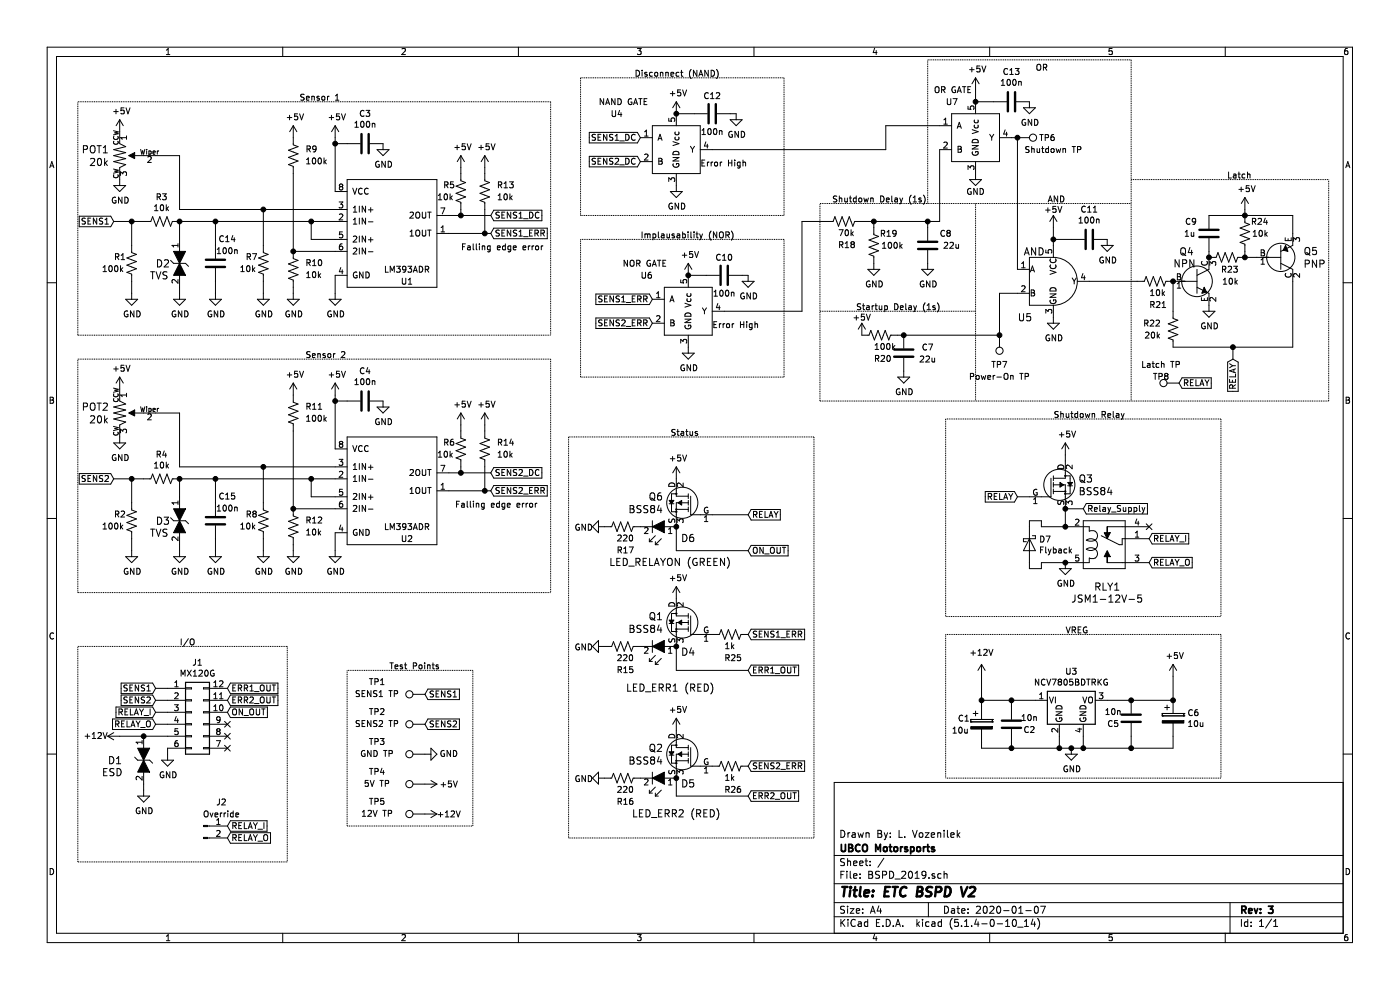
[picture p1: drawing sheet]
<svg xmlns="http://www.w3.org/2000/svg" width="297mm" height="210mm" viewBox="0 0 297 210" stroke-linecap="round" stroke-linejoin="round" font-family="sans-serif">
<path d="M0 0h296.9v210h-296.9z" fill-rule="evenodd" fill="#fff" stroke="#fff" stroke-width=".21"/>
<g fill="none" stroke="#000" stroke-width=".21">
<path d="M10 10h276.9v189.9h-276.9zM12 12h272.9v186h-272.9zM35.3 11.6h.7M35.3 10.6l.4-.3v1.3M60 10v2M85.3 10.4l.5-.1 .2 .3-.8 1h.8M110 10v2M134.9 14.9a.64 .64 0 0 1 .8 .6 .64 .64 0 0 1-.8 .7zM135.2 10.3h.8l-.4 .5 .4 .1v.6l-.2 .1-.6-.1M136.2 14.9v.1M136.2 15.3v.9M137.3 15.4l-.4-.1-.1 .2v.2l.5 .1v.3h-.5"/>
<path d="M138.4 15.4l-.4-.1-.2 .3 .1 .5h.5M139 15.4l.5 .1-.1 .6-.3 .1-.2-.3zM140.1 15.5l.5-.1v.8M140.1 15.3v.9M141.2 15.5l.5-.1 .1 .8M141.2 15.3v.9M142.2 19.9h1M142.3 15.7l.6-.1v-.2l-.4-.1-.2 .2 .1 .6h.5M142.7 19.4v.9M144 15.4l-.3-.1-.3 .3 .1 .5h.5M144.4 19.1h-.6l-.1 .6 .2-.1h.4l.1 .6-.2 .1-.5-.1M144.4 15.3h.5"/>
<path d="M144.6 14.9v1.1l.3 .2M144.8 19.1l.4 1.2 .5-1.2M146.6 14.7a1.47 1.47 0 0 0 0 2M147.8 14.9v1.3l-.7-1.3v1.3M148.2 16.2l.5-1.3 .4 1.3M148.4 15.8h.6M150.3 19.8a.56 .56 0 0 0-.8 .5 .56 .56 0 0 0 .8 .5M150.3 14.9v1.3l-.8-1.3v1.3M150.9 14.9a.64 .64 0 0 1 .7 .6 .64 .64 0 0 1-.7 .7zM152 19.8l.4-.1 .3 .3-.8 .9h.8M152 14.7a1.47 1.47 0 0 1 0 2M160 10v2"/>
<path d="M185.6 10.2l-.4 .9h.9M185.9 10.7v.9M198.4 18.6l.3-.2a.44 .44 0 0 1 .5 .4v.7l-.5 .2-.3-.2zM199.7 19l.7-.1v-.4l-.7-.1v1.3M200 19l.5 .7M202.7 18.5a.57 .57 0 0 0-.8 .5 .57 .57 0 0 0 .8 .5v-.4h-.2M203.1 19.7l.4-1.3 .4 1.3M203.2 19.3h.6M204.2 18.4h.7M204.5 18.4v1.3M205.3 19h.4M205.7 14.8h1"/>
<path d="M205.9 18.4h-.6v1.3h.6M206.2 14.3v1M207 16.5v7.6M207 16.5l-.8 1.3M207 16.5l.7 1.3M207.9 14h-.6l-.1 .6 .2-.1 .4 .1 .1 .5-.2 .2-.5-.2M208.3 14l.4 1.3 .4-1.3M210 10v2M212.4 17.2l.4-.4v1.3M212.4 18.1h.8M213.7 14.7a.56 .56 0 0 0-.8 .5 .56 .56 0 0 0 .8 .5M213.7 17l.2-.2a.69 .69 0 0 1 .5 .7 .69 .69 0 0 1-.5 .6l-.3-.5z"/>
<path d="M214.2 15.8h.8M214.2 14.9l.4-.4v1.3M215 17l.1-.2a.67 .67 0 0 1 .5 .7 .67 .67 0 0 1-.5 .6l-.3-.5zM215.4 14.5h.8l-.5 .5 .4 .1 .1 .5-.3 .2-.5-.1M216.1 17.3v.8M216.1 17.4l.5-.1 .1 .8M220 13.8l.3-.2a.44 .44 0 0 1 .5 .5l-.1 .6-.4 .2-.3-.2zM221.4 14.3l.6-.1v-.4l-.6-.2v1.3M221.7 14.3l.4 .6M235.9 10.3h-.6l-.1 .6 .7-.1v.7l-.1 .1-.6-.1M259.9 10v2M285.9 10.3h-.4l-.2 .3-.1 .7 .3 .3 .4-.1v-.7h-.4l-.3 .2"/>
<path d="M10.6 35.6l.4-1.3 .4 1.3M10.7 35.2h.6M17.7 31.7l.7-.1 .2-.2-.1-.4-.8-.1v1.5M19.2 33.7l.6-.1 .2 .1 .1 .3-1 1.1h1M19.2 31.1l.3-.2 .5 .1a.99 .99 0 0 1-.2 1.4 .53 .53 0 0 1-.7-.5zM20.6 30.9h.9M20.8 33.7l.2-.1a.81 .81 0 0 1 .6 .8 .81 .81 0 0 1-.6 .7l-.2-.1-.1-.5zM21 30.9v1.5M21.9 32.4h.9M21.9 31.3l.4-.4v1.5M22.2 33.6v1.5M22.3 34.5l.5 .6"/>
<path d="M22.8 34.1l-.6 .6M24.1 27.7l1 .3-.7 .2 .7 .2-1 .2M24.1 35.9l1 .2-.7 .2 .7 .2-1 .2M24.1 23.7h1M24.1 39.4h2.6l-1.3 1.2zM24.1 37.1a.46 .46 0 0 0 .5 .6 .46 .46 0 0 0 .4-.6M24.1 28.9a.46 .46 0 0 0 .5 .7 .46 .46 0 0 0 .4-.7M24.1 30a.46 .46 0 0 0 .5 .6 .46 .46 0 0 0 .4-.6M24.6 23.2v.9M25.4 25.4l-.8 1.3M25.4 25.4v5.1l1.3 .6-2.6 .6 2.6 .7-2.6 .6 2.6 .6-2.6 .7 2.6 .6-1.3 .7v3.8M25.4 25.4l.8 1.3"/>
<path d="M25.6 37.2v-.8l.5 .5 .1-.4 .4-.1 .2 .3-.1 .5M26.3 22.9h-.6l-.1 .6 .2-.1h.5v.6l-.2 .1-.5-.1M26.7 22.9l.4 1.2 .5-1.2M26.8 29.2h-1.2l.3 .4M26.8 28.8v.8M28.6 33h9.5v11.4h35.5M29.8 31.7l.3 1 .2-.7 .2 .7 .2-1M31.1 31.7h.1M31.1 32v.7M31.4 33.3l.4-.1 .3 .3-.8 1h.8M31.6 32v1M31.6 32.1l.3-.1 .2 .2-.1 .5h-.4"/>
<path d="M32.5 32.4l.4-.2v-.1l-.3-.1-.1 .2v.5h.4M33.4 32v.7M33.7 32l-.3 .2M60.9 24.9h1M61.4 24.5v.9M62.2 26.7v4l1 .4-2 .8 2 .7-2 .8 2 .8-2 .7 1 .4v19.5l1 .4-2 .8 2 .8-2 .7 2 .8-2 .7 1 .4v4.1M62.2 26.7l-.7 1.2M62.2 26.7l.8 1.2M63.1 24.1h-.6v.7l.1-.2 .5 .1v.6l-.1 .1-.5-.1M63.6 24.1l.4 1.3 .4-1.3M64.5 20.1l-.5-.1-.2 .1v.4l.6 .2 .1 .3-.2 .3-.5-.1M65 20.8l.6-.1-.1-.2-.3-.1-.2 .2 .1 .6h.4"/>
<path d="M65 33.8l.4-.3v1.3M65 34.8h.8M65.1 31.6l.7-.1v-.4l-.7-.1v1.2M65.4 31.6l.4 .6M66.2 20.5h.4l.1 .8M66.2 20.4v.9M66.4 33.6l.2-.1a.67 .67 0 0 1 .4 .6 .67 .67 0 0 1-.4 .7l-.3-.5zM67.1 31.5l-.3 .2h-.3l-.2-.2 .1-.4 .4-.1 .3 .2-.2 .9-.4 .1M67.6 33.6l.2-.1a.69 .69 0 0 1 .4 .6 .69 .69 0 0 1-.4 .7l-.3-.5zM67.7 20.5l-.3-.1-.2 .2 .1 .2 .4 .1v.3h-.5M68.4 20.5h.5l-.1 .7-.3 .1-.2-.3zM68.7 33.5v1.3"/>
<path d="M68.8 34.3l.4 .5M69.2 33.9l-.5 .5M69.5 20.4v.9M69.8 24.9h1M69.8 20.4l-.3 .2M70.3 24.5v.9M71.1 26.7v13.9h2.5M71.1 26.7l-.8 1.2M71.1 26.7l.8 1.2M71.1 30.5h5.3M71.2 21.3h.7M71.2 20.3l.3-.3v1.3"/>
<path d="M72 24.1h-.6v.7l.1-.2 .5 .1v.6l-.2 .1-.4-.1M72.2 39.6l-.2-.3 .2-.3h.3l.2 .3-.2 .3M72.2 39.6l-.2 .2v.3l.2 .2 .4-.1 .1-.1v-.3l-.2-.2M72.2 39.6h.3M72.4 24.1l.5 1.3 .4-1.3M73.6 38.1h19.1v22.8h-19.1zM74.8 39.9l.5 1.3 .4-1.3M75.3 26.1l.3-.4v1.3M75.3 27h.7M76.6 25.9l.2-.2a.69 .69 0 0 1 .4 .7 .69 .69 0 0 1-.4 .6l-.3-.5zM77.2 23.5a.56 .56 0 0 0-.8 .5 .56 .56 0 0 0 .8 .6M77.7 23.4h.7l-.4 .5 .4 .1v.5l-.2 .2-.5-.1"/>
<path d="M77.9 25.8l.1-.1a.67 .67 0 0 1 .5 .7 .67 .67 0 0 1-.5 .6 .83 .83 0 0 1-.1-1.2zM78.5 30.5h2.8v1.2M79 26.2v.8M79 26.3l.5-.1v.8M80 31.7h2.5l-1.2 1.3zM80.4 34.3a.59 .59 0 0 0-.7 .6 .59 .59 0 0 0 .7 .5l.1-.5h-.3M81.7 34.2v1.3l-.7-1.3v1.3M82.4 34.2a.64 .64 0 0 1 .7 .6 .64 .64 0 0 1-.7 .7zM94.3 39.2l.7-.1v-.4l-.7-.1v1.2M94.6 39.2l.4 .6M96.2 38.6h-.6l-.1 .6 .5-.1 .3 .2v.3l-.3 .2-.5-.1M96.5 31.3h1"/>
<path d="M97 30.8v1M97.8 33v5.3l1 .4-2.1 .8 2.1 .7-2.1 .8 2.1 .8-2.1 .7 1.1 .4v2.8M97.8 33l-.8 1.3M97.8 33l.7 1.3M98.7 30.5h-.6l-.1 .6 .2-.1 .4 .1 .1 .5-.2 .2-.5-.2M99.1 30.5l.4 1.3 .4-1.3M101.6 31.3h.9M102.1 30.8v1M102.8 33v5.3l1.1 .4-2.1 .8 2.1 .7-2.1 .8 2.1 .8-2.1 .7 1 .4v6.6M102.8 33l-.7 1.3M102.8 33l.8 1.3M103.8 30.5h-.7v.6l.2-.1 .4 .1 .1 .5-.2 .2-.5-.2"/>
<path d="M104.2 30.5l.4 1.3 .4-1.3M105.7 39.2h.6l.1-.5-.7-.1v1.2M106 39.2l.4 .6M106.9 39.8h.8M106.9 38.9l.4-.3v1.2M108.1 38.6h.8l-.4 .5 .3 .1 .1 .4-.3 .2-.5-.1M125 33.2h10.2l.7 1.1-.7 1.1h-10.2zM125 28.1h10.2l.7 1.1-.7 1.1h-10.2zM126.3 28.6l-.4-.1-.3 .2 .1 .4 .6 .2v.3l-.2 .2-.5-.1M126.3 33.6h-.4l-.3 .2 .1 .3 .6 .3v.3l-.2 .1h-.5M126.9 34.2h.4M126.9 29.1h.4"/>
<path d="M127.5 33.6h-.6v1.2h.6M127.5 28.5h-.6v1.3h.6M128.1 20.9v1.3l-.8-1.3v1.3M128.5 22.2l.4-1.3 .4 1.3M128.6 21.8h.6M128.7 28.5v1.3l-.7-1.3v1.3M128.7 33.6v1.2l-.7-1.2v1.2M129.9 23.5v1l.2 .2h.4l.1-.2v-1M130 33.6h-.5l-.1 .1v.4l.5 .2 .1 .3-.2 .2h-.5M130 28.6l-.5-.1-.1 .1v.5l.5 .1 .1 .3-.2 .3-.5-.1M130.5 20.9v1.3l-.7-1.3v1.3M130.5 33.7l.5-.1 .2 .3-.8 .9h.8"/>
<path d="M130.5 29.8h.7M130.5 28.8l.4-.3v1.3M131.1 20.9a.64 .64 0 0 1 .7 .7 .64 .64 0 0 1-.7 .6zM131.4 23.4l-.3 .9h.8M131.5 35h1M131.5 29.9h1M131.7 23.9v.8M132.7 33.6a.64 .64 0 0 1 .8 .6 .64 .64 0 0 1-.8 .6zM132.7 28.5a.64 .64 0 0 1 .8 .6 .64 .64 0 0 1-.8 .7zM134 21a.59 .59 0 0 0-.7 .6 .59 .59 0 0 0 .7 .5l.1-.4h-.3M134.4 22.2l.4-1.3 .4 1.3M134.5 21.8h.6"/>
<path d="M134.7 28.6a.56 .56 0 0 0-.8 .5 .56 .56 0 0 0 .8 .5M134.7 33.7a.56 .56 0 0 0-.8 .5 .56 .56 0 0 0 .8 .5M135.5 20.9h.7M135.9 34.3h2.5M135.9 29.2h2.5M135.9 20.9v1.3M136.6 21.5h.5M136.7 28.9h.8M136.7 28l.4-.4v1.3M136.7 32.8l.5-.1 .3 .3-.8 1h.8M137.3 20.9h-.7v1.3h.7M138.4 26.7h10.2v10.1h-10.2z"/>
<path d="M139.6 29.8l.4-1.3 .5 1.3M139.7 29.4h.6M139.8 33.6h.4l.3 .2-.3 .4 .3 .2-.1 .4h-.6zM139.8 34.2h.4M141.9 25.1v.6h.6l-.1-.4 .2-.3h.3l.2 .3-.1 .4M141.9 38.5v-.8l.5 .4 .1-.3 .4-.1 .2 .3-.1 .5M142.8 33.4h1.2l-1.2 .8h1.2M142.8 30l1.2 .5-1.2 .4M142.8 34.7a.57 .57 0 0 0 .6 .8 .57 .57 0 0 0 .5-.8h-.4v.2M142.9 32.2a.67 .67 0 0 1 .8-.1 .67 .67 0 0 1 .3 .7h-1.2zM143.2 28v.3l.2 .3 .6-.1v-.5M143.2 29.1v.3l.2 .3 .6-.1v-.5"/>
<path d="M143.5 24.1h6.6M143.5 21.6v5.1M143.5 36.8v3.8M143.5 21.6l-.8 1.3M143.5 21.6l.7 1.3M146.5 31l.4 .7M146.9 31.7v.6M147.3 31l-.4 .7M148.9 34.6h.4M148.9 28.5h.8M148.9 27.6l.4-.3v1.2M149.5 34h-.6v1.2h.6"/>
<path d="M149.7 30.1l-.3 .9h.8M150.1 30.6v.8M150.1 34.4v.8M150.3 27.4l.2-.1a.69 .69 0 0 1 .4 .6 .69 .69 0 0 1-.4 .6l-.3-.4zM150.4 34.4l-.3 .2M150.7 20.9h.8M150.7 20l.4-.3v1.2M150.9 34.4v.8M151.2 34.4l-.3 .2M151.5 27.4l.1-.1a.67 .67 0 0 1 .5 .6 .67 .67 0 0 1-.5 .6l-.3-.4zM151.7 34.4l.5 .1-.1 .7h-.3l-.2-.2zM152.1 24.1h4.1v1.3"/>
<path d="M152.6 27.7v.8M152.6 27.8h.5l.1 .7M152.8 34.4v.8M153.1 34.4l-.3 .2M154.5 34.6h.8M154.5 34v1.2M154.9 25.4h2.5l-1.2 1.3zM155.3 34v1.2M155.3 27.9a.59 .59 0 0 0-.7 .6 .59 .59 0 0 0 .7 .6l.1-.5h-.3M155.9 34v.1M155.9 34.4v.8M156.7 27.9v1.2l-.8-1.2v1.2"/>
<path d="M157 34.4h-.3l-.3 .2 .1 .6h.5M157 34.4v1.1l-.2 .2-.3-.1M157.3 27.9a.64 .64 0 0 1 .7 .6 .64 .64 0 0 1-.7 .6zM157.6 34.5l.5-.1 .1 .8M157.6 34v1.2M200.2 26.3h.8M200.2 25.4l.4-.3v1.2M200.2 30.3l.5-.2 .3 .4-.8 .9h.8M201 20.9v1.1l.2 .2 .4-.1 .1-.1v-1.1M201.9 31.7h-2.6v15.3h-18l-.4 1-.7-2-.8 2-.8-2-.7 2-.8-2-.4 1h-6.6v19h-19M201.9 24.1h10.1v10.2h-10.1zM201.9 26.7h-14v5h-39.3"/>
<path d="M202.2 20.9h.8l-.5 1.3M203.1 27.2l.4-1.2 .4 1.2M203.2 26.9h.6M203.2 31h.5l.2 .3-.2 .3 .3 .3-.1 .3-.7 .1zM203.2 31.6h.5M205.4 22.5v.6l.6 .1-.2-.5 .3-.2h.3l.2 .2-.1 .5M205.4 36v-.8l.4 .4 .2-.4h.4l.2 .2-.1 .6M205.7 38.1h2.5l-1.2 1.3zM206.2 30.9h1.3l-1.3 .7h1.3M206.2 27.5l1.3 .4-1.3 .4M206.3 32.2a.57 .57 0 0 0 .6 .7 .57 .57 0 0 0 .5-.8h-.4v.3M206.4 29.7a.67 .67 0 0 1 .8-.1 .67 .67 0 0 1 .3 .7h-1.3z"/>
<path d="M206.7 25.4v.4l.2 .3 .6-.2v-.5M206.7 26.5v.4l.2 .2 .6-.1v-.5M207 34.3v3.8M207 21.6h6.6M207.3 40v1.2l-.7-1.2v1.2M207.9 40a.64 .64 0 0 1 .7 .6 .64 .64 0 0 1-.7 .6zM210 28.5l.4 .7M210.4 29.2v.6M210.8 28.5l-.4 .7M212 29.2h6.4M213.2 27.6l-.3 .8h.8M213.5 28v.9"/>
<path d="M215.6 21.6h2.8v1.3M215.8 29.2v27.9h2.6M217.1 22.9h2.6l-1.3 1.2zM217.5 25.4a.59 .59 0 0 0-.7 .6 .59 .59 0 0 0 .7 .5l.1-.4h-.3M218.3 31.2l-.5-.1-.2 .1 .1 .4 .6 .3v.2l-.2 .3-.5-.1M218.9 31.6h.4l.1 .8M218.9 25.3v1.3l-.8-1.3v1.3M218.9 31.1v1.3M219.5 25.3a.64 .64 0 0 1 .7 .7 .64 .64 0 0 1-.7 .6zM220 31.5l.1 .8 .4-.1M220.5 31.5v.9M220.6 28.5h.7"/>
<path d="M220.9 28.5v1.3M221 31.5h.5M221.2 31.1v1.1l.3 .2M221.7 29.2l.7-.1v-.4l-.7-.2v1.3M222.4 31.1v1.3M222.4 31.6l-.3-.1-.3 .2 .1 .6h.5M223.1 31.6l.3-.1 .2 .2-.1 .6-.3 .1-.2-.3zM223.5 28.5h-.2a.79 .79 0 0 0-.1 1.3h.3l.2-.5-.3-.3h-.2l-.3 .3M224 31.5l.3 .9 .2-.7 .3 .7 .2-.9M225.5 31.6h.5l.1 .8M225.5 31.5v.9M227.4 31.1h.8"/>
<path d="M227.8 31.1v1.3M228.6 31.7h.6l.1-.5-.7-.1v1.3M260.6 36.5v1.3h.6M261.7 37h.5v.8M262.2 37.2l-.6 .3 .1 .2h.5M262.6 36.9h.5M262.8 36.5v1.1l.3 .2M263.3 39.7v1M264.1 37l-.4-.1-.2 .3 .1 .5h.5M264.7 37h.4l.1 .8M264.7 36.5v1.3M265 39.4h-.6l-.1 .6 .2-.1h.5v.6l-.2 .2-.5-.2"/>
<path d="M265.4 39.4l.4 1.3 .5-1.3M285.5 35.6l.4-1.3 .5 1.3M285.6 35.2h.6M10 60h2M16.8 45.9h6.7l.6 1.1-.6 1.1h-6.7zM18.1 46.3h-.5l-.2 .1 .1 .4 .6 .3v.2l-.2 .2h-.5M18.7 46.9h.4M19.2 46.3h-.5v1.2h.5M20.5 46.3v1.2l-.7-1.2v1.2M21.8 46.3h-.5l-.2 .1v.3l.6 .3 .1 .3-.2 .2h-.5M21.9 57.6h.7M21.9 56.7l.3-.4v1.3"/>
<path d="M22.3 47.5h.7M22.3 46.6l.4-.3v1.2M23.2 56.5l.2-.2a.67 .67 0 0 1 .4 .7 .67 .67 0 0 1-.4 .6l-.3-.5zM24.1 47h7.9l.4-1 .7 2 .8-2 .8 2 .7-2 .8 2 .4-1h37M24.4 56.5l.2-.2a.69 .69 0 0 1 .4 .7 .69 .69 0 0 1-.4 .6l-.3-.5zM24.5 54.5l.7-.1v-.5l-.7-.1v1.3M24.5 41.9a.59 .59 0 0 0-.7 .6 .59 .59 0 0 0 .7 .5l.1-.4h-.2M24.8 54.5l.4 .6M25.6 56.3v1.3M25.7 57.1l.4 .5M25.7 55.1h.7M25.7 54.2l.4-.4v1.3"/>
<path d="M25.9 41.8v1.3l-.8-1.3v1.3M26.1 56.8l-.5 .5M26.5 41.8a.64 .64 0 0 1 .7 .7 .64 .64 0 0 1-.7 .6zM27.9 47v6.6l1 .4-2 .7 2 .8-2 .7 2 .8-2 .8 1 .4v5.3M31.9 57.6h.9M32.4 57.6v1.6M32.8 44.7h.7M32.8 43.8l.3-.4v1.3M33.1 57.6l.5 1.6 .5-1.6M33.3 41.8l.7-.1v-.5l-.7-.1v1.3M33.4 55.1a.77 .77 0 0 1 .9 .8 .77 .77 0 0 1-.9 .7zM33.6 41.8l.5 .6"/>
<path d="M34.2 43.5l.1-.1a.69 .69 0 0 1 .4 .7 .69 .69 0 0 1-.4 .6 .83 .83 0 0 1-.1-1.2zM34.5 41.1h.8l-.5 .5 .4 .1 .1 .5-.3 .2-.5-.1M34.9 55.2l.5-.1 .3 .1 .1 .3-1 1.1h1M35.3 43.4v1.3M35.4 44.2l.4 .5M35.4 57.7l-.6-.1-.2 .2v.4l.7 .3 .1 .4-.3 .3-.5-.1M35.8 43.9l-.5 .4M36.2 55.2l.6 .7h2.6l.6 .6M37.8 59.3v.8l-1-.8-.3 .2 .1 .5M37.8 51.7v.7M37.8 52.1h-1.3l.3 .3M38.1 47v6.3"/>
<path d="M38.1 58.4v5.1M45.7 47v7.8M45.7 56.9v6.6M46.1 53.8h.7M46.1 52.9l.3-.4v1.3M47.4 50.1a.56 .56 0 0 0-.8 .5 .56 .56 0 0 0 .8 .5M47.4 52.7l.2-.2a.69 .69 0 0 1 .4 .7 .69 .69 0 0 1-.4 .6l-.3-.5zM47.9 50.4l.3-.4v1.3M47.9 51.3h.7M48.6 52.7l.2-.2a.67 .67 0 0 1 .5 .7 .67 .67 0 0 1-.5 .6l-.3-.5zM49.4 49.9l-.3 .9h.8M49.7 50.4v.9"/>
<path d="M49.8 53.1l.5-.1v.8M49.8 53v.8M51.1 57.6h.7M51.1 56.7l.3-.4v1.3M52.4 54.5l.7-.1v-.5l-.7-.1v1.3M52.4 56.5l.2-.2a.69 .69 0 0 1 .4 .7 .69 .69 0 0 1-.4 .6l-.3-.5zM52.7 54.5l.4 .6M53.6 53.8h.8l-.5 1.3M53.6 56.3v1.3M53.7 57.1l.4 .5M54.1 56.8l-.5 .5M55.9 44.4v9.2l1 .4-2.1 .7 2.1 .8-2.1 .7 2.1 .8-2.1 .8 1.1 .4v5.3"/>
<path d="M62.2 53.3h11.4M65.1 58.9h.7M65.1 58l.3-.4v1.3M65.1 55.7h.6l.1-.5-.7-.1v1.2M65.4 55.7l.4 .6M66 47v3.8h7.6M66.3 55.4l.4-.3v1.2M66.3 56.3h.7M66.4 57.7l.2-.1a.69 .69 0 0 1 .4 .7 .69 .69 0 0 1-.4 .6l-.3-.5zM67.5 57.6v1.3M67.6 55.2l.2-.1a.67 .67 0 0 1 .5 .6 .67 .67 0 0 1-.5 .6l-.3-.4zM67.7 58.4l.3 .5"/>
<path d="M68 58l-.5 .5M71.9 42.8h.8l-.4 .5 .4 .1v.5l-.2 .2-.6-.1M72 45.5l.5-.1 .2 .3-.8 .9h.8M72.3 56.8l-.3 .8h.8M72.6 51.7h-.2a.79 .79 0 0 0-.2 1.3l.4-.1 .1-.4-.2-.3h-.3l-.2 .3M72.6 57.2v.9M72.7 49.2h-.6l-.1 .6 .5-.1 .2 .2v.3l-.2 .3-.5-.2M73.6 58.4h-2.5v5.1M75 50.2l.4-.1 .3 .3-.8 .9h.8M75 47.5h.7M75 44.1l.3-.4v1.3M75 46.6l.3-.3v1.2"/>
<path d="M75 45h.7M75 52.7l.4-.1 .3 .4-.8 .9h.8M75.7 57.8a.57 .57 0 0 0-.7 .5 .57 .57 0 0 0 .7 .5v-.4h-.2M76.2 43.7v1.3M76.2 46.3v1.2M76.2 50.1v1.2M76.2 52.6v1.3M76.8 40a.58 .58 0 0 0-.8 .5 .58 .58 0 0 0 .8 .6M77 57.7v1.3l-.7-1.3v1.3M77.6 43.7v1.3l-.8-1.3v1.3M77.6 46.3v1.2l-.8-1.2v1.2M77.6 50.1v1.2l-.8-1.2v1.2"/>
<path d="M77.6 52.6v1.3l-.8-1.3v1.3M77.6 57.7a.64 .64 0 0 1 .7 .6 .64 .64 0 0 1-.7 .7zM78.1 40a.58 .58 0 0 0-.8 .5 .58 .58 0 0 0 .7 .6h.1M78.2 47.1h.9M78.2 44.5h.9M78.2 50.9h.9M78.2 53.4h.9M78.6 44v1M78.6 50.4v.9M81.8 56.5v1.2h.6M82.8 57.7v-1.2l.4 .9 .4-.9v1.2M84.1 56.5h.8l-.4 .5 .3 .1 .1 .4-.2 .2-.6-.1"/>
<path d="M85.3 59v1.1l.3 .2 .4-.1 .1-.1v-1.1M86.1 57l-.2 .3-.4-.1-.1-.6 .5-.1 .2 .2v.7l-.2 .3h-.4M86.5 56.5h.8l-.4 .5 .4 .1v.4l-.2 .2-.6-.1M86.6 59.4l.4-.4v1.3M87 50.1h.7M87 49.2l.4-.4v1.3M87 45.1l.5-.1 .2 .4-.8 .9h.8M87.7 57.7l.4-1.2 .4 1.2M87.8 57.4h.6M88.3 49l.2-.2 .4 .1a.78 .78 0 0 1-.1 1.2l-.5-.2zM88.3 45.2l.2-.2 .4 .1a.78 .78 0 0 1-.1 1.2l-.5-.2zM89 56.5a.64 .64 0 0 1 .7 .6 .64 .64 0 0 1-.7 .6z"/>
<path d="M89.6 48.8v1l.2 .3 .4-.1 .1-.2v-1M89.6 45v1l.2 .3 .4-.1 .1-.2v-1M90.2 57.1h.6l.2-.2-.1-.3-.7-.1v1.2M90.5 57.1l.5 .6M90.7 48.8h.8M90.7 45h.8M91.1 45v1.3M91.1 48.8v1.3M92.7 49.5h11.4M92.7 45.7h11.4M93 42.4h.7M93 41.5l.3-.4v1.3"/>
<path d="M93.5 44.1h.9l-.6 1.3M93.6 49.2h.7M93.6 48.3l.4-.4v1.3M94.3 41.2l.2-.1a.69 .69 0 0 1 .4 .6 .69 .69 0 0 1-.4 .7l-.3-.5zM95.5 41.1v1.3M95.6 41.9l.4 .5M96 41.5l-.5 .5M98.1 52.3h.5M98.7 51.7h-.6v1.3M99.2 52.2h.5l.1 .8M99.8 52.5l-.6 .2v.2h.6M100.4 51.7v1.1l.2 .2"/>
<path d="M101 51.7v1.1l.2 .2M101.7 51.7v.2M101.7 52.2v.8M102.3 52.3l.5-.1v.8M102.3 52.2v.8M104 52.2l-.1 1.1-.1 .1h-.3M104 52.2h-.4l-.2 .2 .1 .5h.5M104.7 44.6h10.3v2.2h-10.3l-.6-1.1zM104.7 48.4h11.4v2.2h-11.4l-.6-1.1zM105.5 52.6l.6-.1-.1-.3h-.3l-.2 .1 .1 .6h.4M105.7 42.4h.7M105.7 41.5l.3-.4v1.3"/>
<path d="M105.9 48.9l-.4-.1-.2 .1v.4l.5 .2 .1 .3-.2 .3-.5-.1M105.9 45.1l-.4-.1-.2 .1v.4l.5 .2 .1 .3-.2 .3-.5-.1M106.5 49.4h.4M106.5 45.6h.4M107 41.2l.2-.1a.69 .69 0 0 1 .4 .6 .69 .69 0 0 1-.4 .7l-.3-.5zM107.1 48.8h-.6v1.3h.6M107.1 45h-.6v1.3h.6M107.2 52.2h-.4l-.2 .2 .1 .5h.5M107.2 51.7v1.3M108.2 41.1v1.3M108.3 41.9l.4 .5M108.4 52.2v1l-.3 .2h-.3"/>
<path d="M108.4 52.2h-.4l-.3 .2 .2 .5h.5M108.4 45v1.3l-.8-1.3v1.3M108.4 48.8v1.3l-.8-1.3v1.3M108.7 41.5l-.5 .5M108.9 52.6l.6-.1-.1-.3h-.3l-.2 .1 .1 .6h.4M109.6 48.9l-.5-.1-.1 .1v.5l.5 .1 .1 .3-.2 .3-.5-.1M109.6 45.1l-.5-.1-.1 .1v.5l.5 .1 .1 .3-.2 .3-.5-.1M110.1 50.1h.7M110.1 46.3h.7M110.1 45.4l.4-.4v1.3M110.1 49.2l.4-.4v1.3M110.9 52.6l.7-.1-.1-.3h-.4l-.2 .1 .1 .6h.5"/>
<path d="M111.1 46.4h.9M111.1 50.2h.9M112.1 52.2v.8M112.3 45a.64 .64 0 0 1 .8 .6 .64 .64 0 0 1-.8 .7zM112.3 49.4h.5M112.5 52.2l-.4 .2M112.9 52.2v.8M113 48.8h-.7v1.3h.7M113.3 52.2l-.4 .2M113.5 49.5l.6-.1 .1-.2-.1-.3-.6-.1v1.3M113.7 52.3l.1-.1 .4 .1-.1 .6h-.4zM113.8 49.5l.4 .6"/>
<path d="M114.3 45.1a.56 .56 0 0 0-.7 .1 .56 .56 0 0 0 0 .8l.4 .3 .3-.2M114.8 49.5l.6-.1 .1-.2-.1-.3-.6-.1v1.3M114.8 52.2v.8M115.1 49.5l.4 .6M115.2 52.2l-.4 .2M133.1 55.2v1.3l-.7-1.3v1.3M133.7 55.4l.3-.2a.44 .44 0 0 1 .5 .4v.7l-.5 .2-.3-.2zM135.1 55.9l.6-.1v-.5l-.6-.1v1.3M135.4 55.9l.4 .6M136.2 49.2v1.3M136.2 57.7v1.1l.3 .2h.3l.1-.2v-1.1M136.8 49.7l.4-.1 .2 .2"/>
<path d="M136.8 49.6v.9M137.4 49.8l.2-.2 .3 .1v.8M137.4 49.8v.7M138 55.3a.57 .57 0 0 0-.8 .6 .57 .57 0 0 0 .8 .4v-.4h-.2M138.1 57.7h-.2a.79 .79 0 0 0-.2 1.3l.5-.1v-.5l-.5-.2-.2 .3M138.4 56.5l.4-1.3 .4 1.3M138.5 56.1h.6M138.5 49.7l.4-.1 .2 .2-.1 .6h-.5M138.5 49.6v1.3M139.5 55.2h.7M139.7 49.2v1.1l.1 .2M139.8 55.2v1.3"/>
<path d="M140.3 49.7h.5l.1 .8M140.6 55.8h.4M140.9 49.9l-.6 .3v.2h.6M141.2 55.2h-.6v1.3h.6M141.5 49.6v.8l.5-.1M142 49.6v.9M142.2 40.6h2.5l-1.2 1.3zM142.6 43.2a.59 .59 0 0 0-.7 .5 .59 .59 0 0 0 .7 .6l.1-.5h-.3M143 49.7l-.2-.1-.2 .2v.2l.4 .1v.3h-.4M143.7 49.7h.4l.1 .8M144 43.1v1.3l-.8-1.3v1.3M144.2 49.9l-.6 .3 .1 .2h.5"/>
<path d="M144.4 59.4v.6h.6l-.1-.5 .2-.2h.4l.2 .2-.1 .5M144.6 43.1a.64 .64 0 0 1 .7 .6 .64 .64 0 0 1-.7 .7zM144.7 54.1h1M144.8 49.7l.4-.1 .2 .2-.1 .6h-.5M144.8 49.2v1.3M145.2 53.7v.9M146 49.2v.1M146 49.6v.9M146 58.4h6.6M146 55.9v5M146 55.9l-.7 1.2M146 55.9l.8 1.2"/>
<path d="M146.6 49.2v1.1l.1 .2M146.9 53.4h-.6v.6l.1-.2 .5 .1v.6l-.2 .1-.4-.1M147.2 49.2v.1M147.2 49.6v.9M147.4 53.4l.4 1.2 .4-1.2M147.6 49.6h.5M147.8 49.2v1.1l.3 .2M148.4 49.6l.3 .9M148.7 50.5l-.3 .4M149 49.6l-.3 .9M150.9 49a1.4 1.4 0 0 0 0 1.9M152.1 49.2v1.3l-.8-1.3v1.3"/>
<path d="M152.7 49.4l.2-.2a.44 .44 0 0 1 .6 .4l-.1 .7-.5 .2-.2-.2zM152.8 54.1a.56 .56 0 0 0-.8 .5 .56 .56 0 0 0 .8 .5M153.3 55.2h.7M153.3 54.3l.4-.4v1.3M154 49.8l.7-.1v-.4l-.7-.1v1.3M154.3 49.8l.4 .7M154.6 54.1l.2-.2a.67 .67 0 0 1 .4 .7 .67 .67 0 0 1-.4 .6l-.3-.5zM154.6 58.4h4.1v1.3M155.2 49a1.47 1.47 0 0 1 0 1.9M157.4 59.7h2.6l-1.3 1.2zM177.5 41.6h-.5l-.2 .1v.4l.6 .2 .1 .3-.2 .2h-.5M178 48.7h.8l-.5 1.3"/>
<path d="M178.1 42.1h.4l.1 .7M178.1 41.6v1.2M178.1 51.9h.6l.1-.5-.7-.1v1.2M178.4 51.9l.4 .6M179.2 42l.1 .8 .5-.1M179.3 51.6l.4-.3v1.2M179.3 52.5h.7M179.4 48.9l.2-.2a.69 .69 0 0 1 .4 .7 .69 .69 0 0 1-.4 .6l-.3-.5zM179.8 42v.8M180.2 42h.4M180.4 41.6v1.1l.2 .1M180.5 48.7v1.3"/>
<path d="M180.7 49.5l.3 .5M180.8 51.8l-.3-.2 .3-.3h.2l.3 .2-.3 .3M180.8 51.8l-.3 .3 .1 .3 .2 .1h.3l.2-.2v-.2l-.3-.3M180.8 51.8h.2M181 49.2l-.5 .4M181.6 41.6v1.2M181.6 42.1l-.3-.1-.3 .2 .1 .6h.5M182.2 42.1l.2-.1 .4 .1-.1 .7-.5-.1zM183.3 42l.2 .8 .2-.6 .3 .6 .2-.8M184.1 57.1h2.5l-1.2 1.3zM184.5 59.7a.59 .59 0 0 0-.7 .5 .59 .59 0 0 0 .7 .6l.1-.5h-.3M184.7 42.1h.5v.7"/>
<path d="M184.7 42v.8M185.4 47v2.8l1 .4-2 .7 2 .8-2 .7 2 .8-2 .8 1 .3v2.8M185.9 59.6v1.3l-.8-1.3v1.3M186.5 59.6a.64 .64 0 0 1 .7 .6 .64 .64 0 0 1-.7 .7zM186.8 41.6a.64 .64 0 0 1 .8 .6 .64 .64 0 0 1-.8 .6zM187 49.5h.6v-.5l-.6-.1v1.2M187.2 52.7h.7M187.2 51.8l.4-.4v1.3M187.3 49.5l.4 .6M188 42.4l.6-.1v-.2l-.4-.1-.2 .2 .1 .6h.5M188.2 49.2l.3-.3v1.2M188.2 50.1h.7"/>
<path d="M188.5 51.5l.2-.1a.67 .67 0 0 1 .5 .6 .67 .67 0 0 1-.5 .7l-.3-.5zM189.2 41.6v1.1l.2 .1M189.7 51.5l.2-.1a.69 .69 0 0 1 .5 .6 .69 .69 0 0 1-.5 .7l-.3-.5zM189.8 42.1h.5l.1 .7M190.1 49.4l-.2 .2h-.4l-.1-.6 .5-.1 .2 .2-.1 .7-.1 .3h-.4M190.4 42.3l-.6 .2v.3h.6M190.9 42l.3 .8M190.9 51.4v1.3M191 52.2l.4 .5M191.2 42.8l-.3 .5M191.4 51.8l-.5 .5M191.5 42l-.3 .8"/>
<path d="M193.3 41.4a1.47 1.47 0 0 0 0 1.9M193.7 42.8h.7M193.7 41.9l.4-.3v1.2M195.4 42.1l-.3-.1-.2 .2 .1 .2 .4 .1v.3h-.5M195.5 57.1h2.6l-1.3 1.3zM195.9 41.4a1.4 1.4 0 0 1 0 1.9M195.9 59.7a.59 .59 0 0 0-.7 .5 .59 .59 0 0 0 .7 .6l.1-.5h-.2M196.8 47v4M196.8 53.1v4M197.3 59.6v1.3l-.8-1.3v1.3M197.9 59.6a.64 .64 0 0 1 .7 .6 .64 .64 0 0 1-.7 .7zM200.3 51.5l.5-.1 .2 .4-.7 .9h.7"/>
<path d="M200.4 49a.56 .56 0 0 0-.8 .5 .56 .56 0 0 0 .8 .5M201.1 49.4l-.2-.2 .2-.3h.2l.3 .2-.3 .3M201.1 49.4l-.2 .2v.3l.2 .2h.4l.1-.2v-.3l-.3-.2M201.1 49.4h.2M201.5 51.5l.5-.1 .3 .4-.8 .9h.8M202.8 51.8l.1 .8 .5-.1M203.4 51.8v.9M206 40a.59 .59 0 0 0-.8 .6 .59 .59 0 0 0 .8 .6v-.5h-.2M216.7 55.9l.4-.4v1.3M216.7 56.8h.8M217.3 54.1l.5-1.5 .5 1.5M217.5 53.7h.7"/>
<path d="M218.6 57.7l.4-1.3 .5 1.3M218.7 57.3h.6M219.7 52.6v1.5l-.9-1.5v1.5M220.4 52.6a.77 .77 0 0 1 .9 .7 .77 .77 0 0 1-.9 .8zM221.8 44.6h1M221.9 53v.6l.6 .1-.2-.5 .3-.3h.3l.2 .3-.1 .5M222.3 44.1v.9M222.4 42.8l.4-1.2 .4 1.2M222.5 42.5h.6M222.8 57.3l1.2 .5-1.2 .4M222.9 56.2a.56 .56 0 0 0 .5 .8 .56 .56 0 0 0 .5-.8M222.9 54.9a.56 .56 0 0 0 .5 .8 .56 .56 0 0 0 .5-.8"/>
<path d="M223.5 54.6a5.1 5.1 0 0 1 5 5.1 5.1 5.1 0 0 1-5 5.1M223.5 50.8h6.6M223.5 45.7l-.8 1.3M223.5 45.7v8.9M223.5 45.7l.7 1.3M223.5 54.6h-5.1v10.2h5.1M224 43.8h-.6l-.1 .6 .2-.1h.4l.1 .6-.2 .1-.5-.1M224.4 41.6v1.2l-.8-1.2v1.2M224.4 43.8l.4 1.2 .5-1.2M225 41.6a.64 .64 0 0 1 .7 .6 .64 .64 0 0 1-.7 .6zM227.4 59l.5 .6M227.9 59.6v.6"/>
<path d="M228.3 59l-.4 .6M228.5 59.7h14.3l.3-1 .8 2 .8-2 .7 2 .8-2 .8 2 .3-1h6.6M228.9 47.3h.8M228.9 46.4l.4-.4v1.3M229.7 58l-.3 .9h.8M230 58.5v.8M230.2 43.9a.56 .56 0 0 0-.7 .5 .56 .56 0 0 0 .7 .5M230.2 46.2l.2-.2a.69 .69 0 0 1 .5 .7 .69 .69 0 0 1-.5 .6l-.3-.5zM230.7 45h.8M230.7 44.1l.4-.4v1.3M231.5 46.2l.1-.2a.67 .67 0 0 1 .5 .7 .67 .67 0 0 1-.5 .6l-.3-.5zM231.9 45h.8"/>
<path d="M231.9 44.1l.4-.4v1.3M232.1 50.8h2.8v1.3M232.6 46.5v.8M232.6 46.6l.5-.1 .1 .8M233.6 52.1h2.6l-1.3 1.2zM234 54.6a.59 .59 0 0 0-.7 .6 .59 .59 0 0 0 .7 .5l.1-.4h-.3M235.4 54.5v1.3l-.8-1.3v1.3M236 54.5a.64 .64 0 0 1 .7 .7 .64 .64 0 0 1-.7 .6zM249.8 58.1h.4l.3 .2-.3 .4 .3 .2-.1 .4h-.6zM249.8 58.7h.4M250.2 55.1v1.5l-.9-1.5v1.5M250.6 52.8l.2-.2a.53 .53 0 0 1 .7 .5v.5a.51 .51 0 0 1-.8 .4 1.14 1.14 0 0 1-.1-1.2z"/>
<path d="M250.8 53.7l.5 .3M250.9 55.9l.7-.1 .2-.2-.1-.4-.8-.1v1.5M251.3 54l.3 .2M251.4 50.1h.8M251.4 49.2l.4-.3v1.2M252.4 46.4a.56 .56 0 0 0-.8 .6 .56 .56 0 0 0 .8 .5M252.4 52.5l-.3 1.1h.9M252.7 49.3l.1 .8 .4-.1M252.8 53.1v1M253.2 49.3v.8M253.3 55.1v1.5l-.9-1.5v1.5M253.7 46.9l-.3 .2h-.4l-.1-.2 .1-.5 .4-.1 .3 .3-.2 .9-.5 .1"/>
<path d="M253.9 57.1v5.1M255 55.5a.56 .56 0 0 0 .5 .8 .56 .56 0 0 0 .5-.8M256.5 54.6h1.5l.4-1 .7 2 .8-2 .8 2 .7-2 .8 2 .4-1h9.1M256.5 48.5v-2.8h17.7v6.4l-2.5 1.2M256.5 50.5v6.6l-2.6 1.3M256.7 56.3v-.8l.4 .4 .2-.3 .4-.1 .2 .2-.1 .6M259.3 57.1h.7v-.5l-.7-.1v1.2M259.5 59.4l.4-.4v1.3M259.6 57.1l.5 .6M260.5 56.6l.5-.1 .3 .3-.8 .9h.8M260.9 59.1l.1-.1a.69 .69 0 0 1 .5 .6 .69 .69 0 0 1-.5 .7 .83 .83 0 0 1-.1-1.2zM261.7 56.5h.8l-.4 .5 .3 .1 .1 .4-.3 .2-.5-.1"/>
<path d="M262 59v1.3M262.1 59.8l.4 .5M262.5 59.4l-.5 .5M262.8 40.2h1M264.1 41.9v5.3l1 .4-2 .8 2 .7-2 .8 2 .8-2 .7 1 .4v2.8M264.1 41.9l-.8 1.3M264.1 41.9l.8 1.3M265.7 47l.6-.1 .1-.5-.7-.1v1.3M265.9 50.1h.7M265.9 49.2l.3-.3v1.2M266 47l.4 .6M266.9 46.4l.5-.1 .2 .4-.8 .9h.8"/>
<path d="M267.2 49l.2-.1a.69 .69 0 0 1 .4 .6 .69 .69 0 0 1-.4 .6l-.3-.5zM267.5 56h.8M267.5 55.1l.4-.3v1.2M267.5 53h.5l.2 .3-.2 .3 .3 .2-.1 .4-.7 .1zM267.5 53.6h.5M268.4 48.9v1.2M268.4 46.3l-.3 .9h.8M268.5 49.6l.3 .5M268.7 46.7v.9M268.8 49.3l-.4 .5M271.7 55.9l2.5 1.2v16.5h-25.3v-1.5l-1.1-.4 2.1-.7-2.1-.8 2.1-.7-2.1-.8 2.1-.8-1-.4v-7.8M271.7 52.1v5"/>
<path d="M272.6 50.4v.6h1.3v-.6M272.8 58a.56 .56 0 0 0 .5 .8 .56 .56 0 0 0 .5-.8M273.3 50.6v.4M274.4 51.2v-.8l.5 .4 .1-.3 .5-.1 .2 .3-.1 .5M275.7 58v.8l-.9-.8-.4 .3 .2 .5M276.9 56l.7-.1 .2-.2-.1-.4-.8-.1v1.5M276.9 52.7l.3-.2a.53 .53 0 0 1 .7 .5v.5a.51 .51 0 0 1-.8 .4 1.14 1.14 0 0 1-.2-1.2zM277.1 53.6l.5 .3M277.6 53.9l.3 .2M279.2 52.5h-.7l-.1 .7 .8-.1 .1 .3-.1 .5-.2 .1-.6-.1M279.3 55.2v1.5l-.9-1.5v1.5M280 56l.8-.1 .1-.2-.1-.4-.8-.1v1.5"/>
<path d="M284.9 60h2M24.1 78.3h1M24.6 77.8v.9M25.4 80v5.1l1.3 .6-2.6 .6 2.6 .7-2.6 .6 2.6 .6-2.6 .7 2.6 .6-1.3 .6v3.9M25.4 80l-.8 1.3M25.4 80l.8 1.3M26.3 77.5h-.6l-.1 .6 .2-.1h.5v.6l-.2 .1-.5-.1M26.7 63.5h2.5l-1.3 1.3zM26.7 77.5l.4 1.2 .5-1.2M27.1 66a.59 .59 0 0 0-.7 .6 .59 .59 0 0 0 .7 .6v-.5h-.2M28.4 65.9v1.3l-.7-1.3v1.3M29 65.9a.64 .64 0 0 1 .7 .7 .64 .64 0 0 1-.7 .6z"/>
<path d="M36.8 63.5h2.6l-1.3 1.3zM37.2 66a.59 .59 0 0 0-.7 .6 .59 .59 0 0 0 .7 .6l.1-.5h-.3M38.6 65.9v1.3l-.8-1.3v1.3M39.2 65.9a.64 .64 0 0 1 .7 .7 .64 .64 0 0 1-.7 .6zM44.4 63.5h2.6l-1.3 1.3zM44.8 66a.59 .59 0 0 0-.7 .6 .59 .59 0 0 0 .7 .6l.1-.5h-.2M46.2 65.9v1.3l-.7-1.3v1.3M46.8 65.9a.64 .64 0 0 1 .7 .7 .64 .64 0 0 1-.7 .6zM54.6 63.5h2.5l-1.2 1.3zM55 66a.59 .59 0 0 0-.7 .6 .59 .59 0 0 0 .7 .6l.1-.5h-.3M56.3 65.9v1.3l-.7-1.3v1.3M57 65.9a.64 .64 0 0 1 .7 .7 .64 .64 0 0 1-.7 .6z"/>
<path d="M60.9 63.5h2.6l-1.3 1.3zM60.9 79.5h1M61.4 66a.59 .59 0 0 0-.8 .6 .59 .59 0 0 0 .8 .6v-.5h-.2M61.4 79v1M62.7 65.9v1.3l-.7-1.3v1.3M63.1 78.7h-.6v.7l.1-.2 .5 .1v.6l-.1 .1-.5-.1M63.3 65.9a.64 .64 0 0 1 .7 .7 .64 .64 0 0 1-.7 .6zM63.6 78.7l.4 1.3 .4-1.3M65.8 74.7l-.5-.1-.2 .1v.4l.6 .2 .1 .3-.3 .3-.4-.1M66.3 75.4l.6-.1-.1-.2-.3-.1-.2 .2v.6h.5M67.4 75.1h.5l.1 .8M67.4 75v.9"/>
<path d="M69 75.1l-.3-.1-.2 .2 .1 .2 .4 .1v.3h-.5M69.7 75.1h.4v.7l-.3 .1-.3-.3zM69.8 63.5h2.6l-1.3 1.3zM69.8 79.5h1M70.2 66a.59 .59 0 0 0-.7 .6 .59 .59 0 0 0 .7 .6l.1-.5h-.2M70.3 79v1M70.7 75v.9M71.1 75l-.4 .2M71.6 65.9v1.3l-.8-1.3v1.3M72 78.7h-.6v.7l.1-.2 .5 .1v.6l-.2 .1-.4-.1M72.2 65.9a.64 .64 0 0 1 .7 .7 .64 .64 0 0 1-.7 .6zM72.4 74.7l.5-.1 .3 .3-.8 1h.8"/>
<path d="M72.4 78.7l.5 1.3 .4-1.3M77.2 78.1a.56 .56 0 0 0-.8 .5 .56 .56 0 0 0 .8 .6M78 78l-.3 .8h.8M78.3 78.4v.9M86.6 60.3h.8M126.4 67.4h11.4l.6 1.2-.6 1.1h-11.4zM126.4 62.4h11.4l.6 1.1-.6 1.1h-11.4zM127.7 62.8h-.5l-.1 .1v.4l.5 .2 .1 .3-.2 .2h-.5M127.7 67.9h-.5l-.1 .1v.4l.5 .2 .1 .3-.2 .2h-.5M128.3 68.5h.4M128.3 63.4h.4M128.9 62.8h-.6v1.2h.6"/>
<path d="M128.9 67.9h-.6v1.2h.6M130.1 62.8v1.2l-.7-1.2v1.2M130.1 67.9v1.2l-.7-1.2v1.2M131.4 62.8h-.5l-.2 .2 .1 .3 .6 .3v.3l-.2 .1h-.5M131.4 67.9h-.5l-.2 .2 .1 .3 .6 .2v.4l-.2 .1h-.5M131.9 68l.5-.1 .2 .3-.8 .9h.8M131.9 63.1l.3-.3v1.2M131.9 64h.7M132.9 69.2h.9M132.9 64.2h.9M134.1 68.5h.5M134.1 63.4h.5"/>
<path d="M134.7 62.8h-.6v1.2h.6M134.7 67.9h-.6v1.2h.6M135.3 63.4l.7-.1v-.4l-.7-.1v1.2M135.3 68.5l.7-.1v-.4l-.7-.1v1.2M135.6 68.5l.4 .6M135.6 63.4l.4 .6M136.5 63.4l.7-.1v-.4l-.7-.1v1.2M136.5 68.5l.7-.1v-.4l-.7-.1v1.2M136.8 68.5l.5 .6M136.8 63.4l.5 .6M138.4 63.5h2.5M138.4 68.6h2.5"/>
<path d="M139.3 63.2h.7M139.3 62.2l.4-.3v1.3M139.3 67.1l.5-.1 .2 .3-.8 .9h.8M140.9 60.9h10.2v10.2h-10.2zM142.1 64l.5-1.2 .4 1.2M142.3 63.7h.6M142.3 67.9h.4l.3 .2-.3 .4 .3 .2-.1 .4h-.6zM142.3 68.5h.4M144.4 72.8v-.8l.5 .4 .1-.3 .5-.1 .2 .2-.1 .6M144.7 74.9h2.6l-1.3 1.3zM145.1 77.5a.59 .59 0 0 0-.7 .5 .59 .59 0 0 0 .7 .6l.1-.5h-.2M145.3 67.7h1.3l-1.3 .7h1.3"/>
<path d="M145.3 64.3l1.3 .5-1.3 .4M145.4 69a.57 .57 0 0 0 .5 .8 .57 .57 0 0 0 .5-.8h-.4v.2M145.5 66.5a.67 .67 0 0 1 .7-.1 .67 .67 0 0 1 .4 .7h-1.3zM145.8 62.3l-.1 .3 .3 .3 .5-.2v-.4M145.8 63.4l-.1 .3 .3 .3 .5-.2v-.4M146 71.1v3.8M146.5 77.4v1.2l-.7-1.2v1.2M147.1 77.4a.64 .64 0 0 1 .7 .6 .64 .64 0 0 1-.7 .6zM149 65.3l.4 .7M149.4 66v.6M149.9 65.3l-.5 .7M151.4 68.8h.5"/>
<path d="M151.5 62.8h.7M151.5 61.9l.3-.3v1.2M152.1 68.2h-.7v1.3h.7M152.3 64.4l-.3 .9h.8M152.6 64.9v.8M152.6 68.7v.8M152.8 61.7l.2-.1a.69 .69 0 0 1 .4 .6 .69 .69 0 0 1-.4 .6l-.3-.5zM153 68.7l-.4 .2M153.4 68.7v.8M153.8 68.7l-.4 .2M154 61.7l.2-.1a.67 .67 0 0 1 .4 .6 .67 .67 0 0 1-.4 .6l-.3-.5zM154.2 68.7l.5 .1v.7h-.3l-.3-.2z"/>
<path d="M155.2 62v.8M155.2 62.1l.4-.1 .1 .8M155.3 68.7v.8M155.7 68.7l-.4 .2M157.1 68.8h.7M157.1 68.2v1.3M157.8 68.2v1.3M157.8 62.2a.59 .59 0 0 0-.7 .6 .59 .59 0 0 0 .7 .6l.1-.5h-.2M158.4 68.2v.2M158.4 68.7v.8M159.2 62.1v1.3l-.7-1.3v1.3M159.5 68.7h-.3l-.2 .2 .1 .6h.4"/>
<path d="M159.5 68.7v1.1l-.2 .1h-.3M159.8 62.1a.64 .64 0 0 1 .7 .7 .64 .64 0 0 1-.7 .6zM160.2 68.8l.4-.1 .1 .8M160.2 68.2v1.3M181.2 67.4h.9M181.7 66.9v1M182.6 64.5l-.5-.1-.2 .2v.3l.6 .3 .1 .3-.2 .2-.5-.1M182.8 68.6l-.7 1.2M182.8 68.6v2.5h1.6l.3-1 .8 2 .8-2 .7 2 .8-2 .7 2 .4-1h23.1M182.8 68.6l.8 1.2M183 64.9h.4M183.1 64.4v1.1l.3 .2"/>
<path d="M183.4 66.6h-.6l-.1 .6 .2-.1 .4 .1 .1 .6-.2 .1-.5-.1M183.8 66.6l.4 1.3 .4-1.3M183.9 64.9h.5v.8M184.4 65.2l-.6 .2 .2 .3 .4-.1M185 64.9v.8M185.4 64.9l-.4 .2M185.6 64.9h.5M185.7 74.1h.7M185.7 73.2l.3-.3v1.2M185.7 76.1l.6-.1 .1-.5-.7-.1v1.3M185.8 64.4v1.1l.3 .2M186 76.1l.4 .6"/>
<path d="M186.5 64.9l.1 .7h.5M186.9 75.5l.5-.1 .3 .3-.8 1h.8M187 73l.2-.1a.67 .67 0 0 1 .4 .6 .67 .67 0 0 1-.4 .6l-.3-.5zM187.1 64.9v.8M187.7 64.9v1.2M187.7 64.9h.3l.3 .2-.1 .5h-.5M188.2 73l.2-.1a.69 .69 0 0 1 .4 .6 .69 .69 0 0 1-.4 .6l-.3-.5zM188.3 75.5l.1-.1a.67 .67 0 0 1 .5 .6 .67 .67 0 0 1-.5 .7l-.3-.5zM189.4 72.9v1.2M189.5 73.6l.3 .5M189.8 64.4a.64 .64 0 0 1 .7 .7 .64 .64 0 0 1-.7 .6zM189.8 73.3l-.4 .5"/>
<path d="M190.5 80h2.5l-1.3 1.3zM191 65.3l.6-.1-.1-.3h-.3l-.2 .1 .1 .6h.4M191.7 71.1v2.8M191.7 75.9v4.1M192.2 64.4v1.1l.1 .2M192.8 64.9h.5v.8M193.3 65.2l-.5 .2v.2h.5M193.8 64.9l.3 .8M194.1 65.7l-.3 .4M194.4 64.9l-.3 .8M195.3 75.6l.4-.1 .3 .4-.8 .9h.8M196.3 64.2a1.4 1.4 0 0 0 0 2"/>
<path d="M196.4 75.6l.5-.1 .3 .4-.8 .9h.8M196.6 73.1a.56 .56 0 0 0-.8 .5 .56 .56 0 0 0 .8 .5M196.7 65.7h.7M196.7 64.8l.4-.4v1.3M197 73h.8l-.5 1.3M197.7 76l.1 .7h.5M198.3 76v.8M198.4 64.9h-.3l-.2 .1v.2l.5 .1v.3h-.5M198.9 64.2a1.47 1.47 0 0 1 0 2M205.9 79.9l.6-.1v-.5l-.6-.1v1.3M207.2 79.7l.3-.1 .2 .3-.1 .5-.3 .1-.2-.3zM208.2 79.6l.2 .9 .2-.6 .3 .6 .2-.9"/>
<path d="M210.4 76.7h.7M210.7 79.6v.9M210.8 76.7v1.2M211.1 79.6l-.4 .3M211.5 80h.9M211.6 77.3l.6-.1v-.4l-.6-.1v1.2M212.7 76.7h.9l-.6 1.2M213.1 79.4l.2-.2a.44 .44 0 0 1 .5 .4v.7l-.5 .2-.2-.2zM214.4 79.6v.9M214.4 79.7h.5v.8M214.4 79.7v.1M216.3 66.5v1.2l.3 .4h.3l.2-.4v-1.2"/>
<path d="M216.3 79.2h.7M216.7 79.2v1.3M216.7 60.7l.5-.1 .3 .4-.8 .9h.8M217.5 79.9l.6-.1 .1-.2-.1-.3-.6-.1v1.3M218.4 62.2h-6.4v11.4M218.6 66.5h-.7l-.1 .7h.7l.2 .2-.1 .5-.2 .2-.6-.2M218.8 61.5h.4l.3 .3-.3 .3 .3 .2-.1 .4-.6 .1zM218.8 62.1h.4M221.9 66.4v-.8l.4 .5 .2-.4 .4-.1 .2 .3-.1 .5M222.2 68.6h2.5l-1.2 1.2zM222.6 71.1a.59 .59 0 0 0-.7 .6 .59 .59 0 0 0 .7 .5l.1-.4h-.3M222.8 62.3h1.2l-1.2 .8h1.2"/>
<path d="M222.8 63.7a.57 .57 0 0 0 .6 .7 .57 .57 0 0 0 .5-.8h-.4v.3M222.9 61.1a.67 .67 0 0 1 .8 0 .67 .67 0 0 1 .3 .6h-1.2zM223.5 64.8v3.8M223.9 71v1.3l-.7-1.3v1.3M224.6 71a.64 .64 0 0 1 .7 .7 .64 .64 0 0 1-.7 .6zM242.4 76.7v1.2h.6M242.8 68.6l.6-.1 .1-.5-.7-.1v1.3M243 70.6l.5-.2 .3 .4-.8 .9h.8M243.1 68.6l.4 .6M243.4 77.1h.5l.1 .8M244 77.4l-.6 .2 .1 .3h.5M244 68l.5-.1 .3 .4-.8 .9h.8"/>
<path d="M244.1 62.7h.7M244.1 61.8l.3-.4v1.3M244.1 64.6h.6l.1-.5-.7-.1v1.2M244.4 70.6l.1-.2a.69 .69 0 0 1 .5 .7 .69 .69 0 0 1-.5 .6l-.3-.5zM244.4 77.1h.5M244.4 64.6l.4 .6M244.6 76.7v1.1l.3 .1M244.7 79.2h.7M245.1 79.2v1.3M245.3 68l.4-.1 .3 .4-.8 .9h.8M245.3 64.1l.5-.1 .3 .3-.8 .9h.8M245.4 61.6l.2-.2a.69 .69 0 0 1 .4 .7 .69 .69 0 0 1-.4 .6l-.3-.5z"/>
<path d="M245.5 70.4v1.3M245.6 71.2l.4 .5M245.9 79.9l.6-.1v-.5l-.6-.1v1.3M245.9 77.1h-.4l-.2 .2 .1 .6h.5M246 70.9l-.5 .5M246.4 77.2l.5-.1 .1 .8M246.4 76.7v1.2M246.5 65.2h.8M246.5 64.3l.4-.3v1.2M246.6 61.4v1.3M246.7 62.2l.4 .5M247.1 61.9l-.5 .4"/>
<path d="M247.3 79.8l-.2-.3 .2-.3h.2l.3 .3-.3 .3M247.3 79.8l-.2 .2v.2l.2 .3 .4-.1 .1-.2v-.2l-.3-.2M247.3 79.8h.2M248.3 76.7h.8M248.7 76.7v1.2M249.5 77.3h.6l.1-.5-.7-.1v1.2M249.7 61.1h.8M249.7 60.2l.4-.3v1.2M253.9 60.9l2.6 1.3v3.8M254.9 63.1v.6h1.2v-.6M255.2 66h2.5l-1.2 1.3zM255.5 63.3v.4"/>
<path d="M255.6 68.6a.59 .59 0 0 0-.7 .5 .59 .59 0 0 0 .7 .6l.1-.5h-.3M257 68.5v1.3l-.8-1.3v1.3M257.6 68.5a.64 .64 0 0 1 .7 .6 .64 .64 0 0 1-.7 .7zM257.9 63.1v.8l-.9-.8-.3 .3 .1 .4M259.5 60.3h.8M260.4 76.8l1.2-.6 1.1 .6v6.2h-2.3zM260.8 77.1l.7 .5M261.5 77.6h.6M261.5 77.6l-.7 .4M261.6 73.6v2.6M261.8 78.4v.6M262.1 79.3v.6h-1.3"/>
<path d="M262.1 78.2l-1.3 .5 1.3 .4M10.6 84.3h.5l.2 .2-.2 .4 .3 .2-.3 .5h-.5zM10.6 84.9h.5M17.7 86.3l.7-.1 .2-.2-.1-.4-.8-.1v1.5M19.2 85.7l.3-.2 .5 .1a.99 .99 0 0 1-.2 1.4 .53 .53 0 0 1-.7-.5zM19.2 88.3l.6-.1 .2 .1 .1 .3-1 1.1h1M20.6 85.5h.9M20.8 88.3l.2-.1a.81 .81 0 0 1 .6 .8 .81 .81 0 0 1-.6 .7l-.2-.1-.1-.5zM21 85.5v1.5M21.9 85.6l.6-.1 .3 .4-1 1.1h1M22.2 88.2v1.5M22.3 89.1l.5 .6"/>
<path d="M22.8 88.7l-.6 .6M24.1 82.3l1 .3-.7 .2 .7 .2-1 .2M24.1 90.5l1 .2-.7 .2 .7 .2-1 .2M24.1 94h2.6l-1.3 1.2zM24.1 84.6a.46 .46 0 0 0 .5 .6 .46 .46 0 0 0 .4-.6M24.1 83.5a.46 .46 0 0 0 .5 .7 .46 .46 0 0 0 .4-.7M24.1 91.7a.46 .46 0 0 0 .5 .6 .46 .46 0 0 0 .4-.6M24.5 96.5a.59 .59 0 0 0-.7 .6 .59 .59 0 0 0 .7 .5l.1-.4h-.2M25.6 91.8v-.8l.5 .5 .1-.4 .4-.1 .2 .3-.1 .5M25.9 96.4v1.3l-.8-1.3v1.3M26.5 96.4a.64 .64 0 0 1 .7 .7 .64 .64 0 0 1-.7 .6zM26.8 83.4v.8"/>
<path d="M26.8 83.8h-1.2l.3 .4M28.6 87.6h9.5v11.4h35.5M29.8 86.3l.3 1 .2-.7 .2 .7 .2-1M31.1 86.4h.1M31.1 86.6v.7M31.2 86.3l-.1 .1M31.4 87.9l.4-.1 .3 .3-.8 1h.8M31.6 86.7l.3-.1 .2 .2-.1 .5h-.4M31.6 86.6v1M32.5 86.9l.4-.1v-.1l-.3-.1-.1 .2v.5h.4M32.8 98.4l.3-.4v1.3M32.8 99.3h.7"/>
<path d="M33.3 96.4l.7-.1v-.5l-.7-.1v1.3M33.4 86.6v.7M33.6 96.4l.5 .6M33.7 86.6l-.3 .2M34.1 98.1l.2-.1a.69 .69 0 0 1 .4 .7 .69 .69 0 0 1-.4 .6l-.3-.5zM34.8 95.7l-.3 .8h.8M35.1 96.1v.9M35.3 98v1.3M35.4 98.8l.4 .5M35.8 98.5l-.5 .4M55.9 99v9.2l1 .4-2.1 .7 2.1 .8-2.1 .7 2.1 .8-2.1 .8 1.1 .3v5.4M62.2 81.3v4l1 .4-2 .8 2 .7-2 .8 2 .8-2 .7 1 .4v19.5l1 .4-2 .8 2 .8-2 .7 2 .8-2 .7 1 .4v4.1"/>
<path d="M62.2 81.3l-.7 1.2M62.2 81.3l.8 1.2M65 88.4l.4-.3v1.3M65 89.4h.8M65.1 86.2h.6l.1-.5-.7-.1v1.2M65.4 86.2l.4 .6M66.3 85.9l.4-.3v1.2M66.3 86.8h.7M66.4 88.2l.2-.1a.67 .67 0 0 1 .4 .6 .67 .67 0 0 1-.4 .7l-.3-.5zM67.5 86.8h.8M67.5 85.9l.4-.3v1.2M67.6 88.2l.2-.1a.69 .69 0 0 1 .4 .6 .69 .69 0 0 1-.4 .7l-.3-.5z"/>
<path d="M68.7 88.1v1.3M68.8 88.9l.4 .5M69.2 88.5l-.5 .5M71.1 81.3v13.9h2.5M71.1 85.1h5.3M71.1 81.3l-.8 1.2M71.1 81.3l.8 1.2M71.9 97.4h.8l-.4 .5 .4 .1v.5l-.2 .2-.6-.1M72.2 94.2l-.2-.3 .2-.3h.3l.2 .3-.2 .3M72.2 94.2l-.2 .2v.3l.2 .2 .4-.1 .1-.1v-.3l-.2-.2M72.2 94.2h.3M73.6 92.7h19.1v22.8h-19.1z"/>
<path d="M74.8 94.5l.5 1.3 .4-1.3M75 98.7l.3-.4v1.3M75 99.6h.7M75.3 80.7l.3-.4v1.3M75.3 81.6h.7M76.2 98.3v1.3M76.6 80.4l.2-.1a.69 .69 0 0 1 .4 .7 .69 .69 0 0 1-.4 .6l-.3-.5zM76.8 94.6a.58 .58 0 0 0-.8 .5 .58 .58 0 0 0 .8 .6M77.6 98.3v1.3l-.8-1.3v1.3M77.9 80.4l.1-.1a.67 .67 0 0 1 .5 .7 .67 .67 0 0 1-.5 .6 .83 .83 0 0 1-.1-1.2zM78.1 94.6a.58 .58 0 0 0-.8 .5 .58 .58 0 0 0 .7 .6h.1M78.2 99.1h.9"/>
<path d="M78.5 85.1h2.8v1.2M78.6 98.6v1M79 80.8v.8M79 80.9l.5-.1v.8M80 86.3h2.5l-1.2 1.3zM80.4 88.9a.59 .59 0 0 0-.7 .5 .59 .59 0 0 0 .7 .6l.1-.5h-.3M81.7 88.8v1.3l-.7-1.3v1.3M82.4 88.8a.64 .64 0 0 1 .7 .6 .64 .64 0 0 1-.7 .7zM87 99.7l.5-.1 .2 .3-.8 1h.8M88.3 99.8l.2-.2 .4 .1a.78 .78 0 0 1-.1 1.2l-.5-.2zM89.6 99.6v1l.2 .3 .4-.1 .1-.2v-1M90.7 99.6h.8"/>
<path d="M91.1 99.6v1.3M93 97h.7M93 96.1l.3-.4v1.3M93.5 98.7h.9l-.6 1.3M94.3 93.8l.7-.1v-.4l-.7-.1v1.2M94.3 95.8l.2-.1a.69 .69 0 0 1 .4 .6 .69 .69 0 0 1-.4 .7l-.3-.5zM94.6 93.8l.4 .6M95.5 95.7v1.3M95.6 96.5l.4 .5M96 96.1l-.5 .5M96.1 93.2h-.2a.79 .79 0 0 0-.1 1.2h.3l.2-.5-.3-.2h-.2l-.3 .2M96.5 85.9h1"/>
<path d="M97 85.4v1M97.8 87.6v5.3l1 .4-2.1 .8 2.1 .7-2.1 .8 2.1 .8-2.1 .7 1.1 .4v2.8M97.8 87.6l-.8 1.3M97.8 87.6l.7 1.3M98.7 85.1h-.6l-.1 .6 .2-.1 .4 .1 .1 .5-.2 .2-.5-.2M99.1 85.1l.4 1.3 .4-1.3M101.6 85.9h.9M102.1 85.4v1M102.8 87.6v5.3l1.1 .4-2.1 .8 2.1 .7-2.1 .8 2.1 .8-2.1 .7 1 .4v6.6M102.8 87.6l-.7 1.3M102.8 87.6l.8 1.3M103.8 85.1h-.7v.6l.2-.1 .4 .1 .1 .5-.2 .2-.5-.2"/>
<path d="M104.2 85.1l.4 1.3 .4-1.3M104.7 99.2h10.3v2.2h-10.3l-.6-1.1zM105.7 97h.7M105.7 96.1l.3-.4v1.3M105.7 93.8h.6l.1-.5-.7-.1v1.2M105.9 99.7l-.4-.1-.2 .1v.4l.5 .2 .1 .3-.2 .3-.5-.1M106 93.8l.4 .6M106.9 94.4h.8M106.9 93.5l.4-.3v1.2M107 95.8l.2-.1a.69 .69 0 0 1 .4 .6 .69 .69 0 0 1-.4 .7l-.3-.5zM107.1 99.6h-.6v1.3h.6M108.2 95.7v1.3"/>
<path d="M108.3 96.5l.4 .5M108.4 99.6v1.3l-.8-1.3v1.3M108.5 93.1l-.3 .9h.7M108.7 96.1l-.5 .5M108.8 93.6v.8M109.6 99.7l-.5-.1-.1 .1v.5l.5 .1 .1 .3-.2 .3-.5-.1M110.1 99.7l.5-.1 .2 .3-.7 1h.7M112.3 99.6a.64 .64 0 0 1 .8 .6 .64 .64 0 0 1-.8 .7zM114.3 99.7a.56 .56 0 0 0-.7 .1 .56 .56 0 0 0 0 .8l.4 .3 .3-.2M142.2 97.3h1M142.7 96.8v1M143.2 91.2l-.4-.1-.2 .1v.4l.5 .2 .1 .3-.2 .3-.5-.1"/>
<path d="M143.5 99v6.3h2.5M143.5 99l-.8 1.3M143.5 99l.7 1.3M143.6 91.5h.5M143.8 91.1v1.1l.3 .2M144.4 96.5h-.6l-.1 .6 .2-.1 .4 .1 .1 .6-.2 .1-.5-.1M144.5 91.6h.5v.8M144.8 96.5l.4 1.3 .5-1.3M145 91.8l-.6 .3 .2 .3 .4-.1M145.5 91.5h.5M145.7 91.1v1.1l.3 .2M146.4 91.5v.8l.5-.1"/>
<path d="M146.9 91.5v.9M147.9 91.6l-.3-.1-.1 .2v.2l.4 .1v.3h-.4M190.9 82.5a.59 .59 0 0 0-.8 .6 .59 .59 0 0 0 .8 .6v-.5h-.2M192.2 82.5v1.2l-.7-1.2v1.2M192.8 82.5a.64 .64 0 0 1 .7 .6 .64 .64 0 0 1-.7 .6zM209.5 80l.7-.1-.1-.2-.4-.1-.2 .2 .1 .6h.5M224.5 87.4l-.5-.1-.2 .1v.4l.6 .2 .1 .3-.3 .2h-.4M224.6 98.8a.66 .66 0 0 1 .7-.1 .66 .66 0 0 1 .4 .7h-1.3zM224.7 92.2h1M225 87.8h.5l.1 .7M225 87.3v1.2M225.2 91.7v1"/>
<path d="M226 94v7.4h-2.5M226 94l-.8 1.2M226 94l.8 1.2M226.2 87.7l.1 .8 .4-.1M226.7 87.7v.8M226.9 91.4h-.6v.7l.1-.2 .5 .1v.6l-.2 .1-.4-.1M227.1 87.7h.5M227.3 91.4l.5 1.3 .4-1.3M227.3 87.3v1.1l.3 .1M227.4 98.7v.7l-.9-.7-.3 .2 .1 .5M228.6 87.8l-.4-.1-.2 .2 .1 .6h.5M228.6 87.3v1.2"/>
<path d="M229.2 87.8l.2-.1 .4 .1-.1 .7-.5-.1zM230.2 87.7l.3 .8 .2-.6 .3 .6 .2-.8M231.7 87.7v.8M231.7 87.8h.5v.7M233.8 87.9h.6l.1-.2v-.3l-.7-.1v1.2M234.1 87.9l.4 .6M235 88.1l.6-.1-.1-.2-.3-.1-.2 .2 .1 .6h.4M236.2 87.3v1.1l.1 .1M236.8 87.8h.5l.1 .7M237.4 88l-.6 .2v.3h.6M237.9 87.7l.3 .8M238.2 88.5l-.3 .5"/>
<path d="M238.5 87.7l-.3 .8M247.6 81.3h2.5M250.8 80.1h6.2v2.3h-6.2l-.7-1.1zM251.3 81.2l.7-.1v-.4l-.7-.2v1.3M251.6 81.2l.4 .6M252.5 81.2h.5M253.1 80.5h-.6v1.3h.6M253.7 80.5v1.3h.6M254.5 81.8l.5-1.3 .4 1.3M254.7 81.5h.6M255.6 80.5l.5 .7M256.1 81.2v.6"/>
<path d="M256.5 80.5l-.4 .7M260.8 80.5v.6h1.3v-.6M261.5 80.6v.5M261.5 82.4v-.7l-.2-.1-.3 .1-.2 .7h1.3M262.1 81.6l-.6 .4M285.6 84.3h.4l.3 .2-.3 .4 .3 .2-.2 .5h-.5zM285.6 84.9h.4M10 110h2M16.8 100.5h6.7l.6 1.1-.6 1.1h-6.7zM18.1 100.9h-.5l-.2 .1 .1 .4 .6 .3v.2l-.2 .2h-.5M18.7 101.5h.4M19.2 100.9h-.5v1.2h.5"/>
<path d="M20.5 100.9v1.2l-.7-1.2v1.2M21.8 100.9h-.5l-.2 .1v.3l.6 .3 .1 .3-.2 .2h-.5M21.9 111.3l.3-.4v1.3M21.9 112.2h.7M22.3 101l.5-.1 .2 .3-.8 .9h.8M23.2 111.1l.2-.2a.67 .67 0 0 1 .4 .7 .67 .67 0 0 1-.4 .6l-.3-.5zM24.1 101.6h7.9l.4-1 .7 2 .8-2 .8 2 .7-2 .8 2 .4-1h37M24.4 111.1l.2-.2a.69 .69 0 0 1 .4 .7 .69 .69 0 0 1-.4 .6l-.3-.5zM24.5 109.1l.7-.1v-.5l-.7-.1v1.3M24.8 109.1l.4 .6M25.6 110.9v1.3M25.7 111.7l.4 .5"/>
<path d="M25.7 108.5l.5-.1 .2 .4-.8 .9h.8M26.1 111.4l-.5 .5M26.7 118.1h2.5l-1.3 1.2zM27.9 101.6v6.6l1 .4-2 .7 2 .8-2 .7 2 .8-2 .8 1 .3v5.4M31.9 112.2h.9M32.4 112.2v1.6M33.1 112.2l.5 1.6 .5-1.6M33.4 109.7a.77 .77 0 0 1 .9 .8 .77 .77 0 0 1-.9 .7zM34.8 109.7h1l-.6 .6 .5 .1v.7l-.3 .1-.6-.1M35.4 112.3l-.6-.1-.2 .2v.4l.7 .3 .1 .4-.3 .3-.5-.1M36.2 109.8l.6 .7h2.6l.6 .6M36.8 118.1h2.6l-1.3 1.2z"/>
<path d="M37.8 106.3v.7M37.8 113.9v.8l-1-.8-.3 .2 .1 .5M37.8 106.7h-1.3l.3 .3M38.1 101.6v6.3M38.1 113v5.1M44.4 118.1h2.6l-1.3 1.2zM45.7 101.6v7.8M45.7 111.5v6.6M46.1 108.4h.7M46.1 107.5l.3-.4v1.3M47.4 104.7a.56 .56 0 0 0-.8 .5 .56 .56 0 0 0 .8 .5M47.4 107.3l.2-.2a.69 .69 0 0 1 .4 .7 .69 .69 0 0 1-.4 .6l-.3-.5z"/>
<path d="M47.9 105.9h.7M47.9 105l.3-.4v1.3M48.6 107.3l.2-.2a.67 .67 0 0 1 .5 .7 .67 .67 0 0 1-.5 .6l-.3-.5zM49.7 104.6h-.6v.6l.5-.1 .2 .2v.3l-.2 .3-.5-.2M49.8 107.6v.8M49.8 107.7l.5-.1v.8M51.1 111.3l.3-.4v1.3M51.1 112.2h.7M52.4 111.1l.2-.2a.69 .69 0 0 1 .4 .7 .69 .69 0 0 1-.4 .6l-.3-.5zM52.4 109.1l.7-.1v-.5l-.7-.1v1.3M52.7 109.1l.4 .6M53.6 110.9v1.3"/>
<path d="M53.7 111.7l.4 .5M53.9 109l-.3-.3 .3-.3h.2l.3 .3-.3 .3M53.9 109l-.3 .2v.2l.3 .3 .3-.1 .2-.2v-.2l-.3-.2M53.9 109h.2M54.1 111.4l-.5 .5M54.6 118.1h2.5l-1.2 1.2zM60.9 118.1h2.6l-1.3 1.2zM62.2 107.9h11.4M65.1 112.6l.3-.4v1.3M65.1 113.5h.7M65.1 110.3h.6l.1-.5-.7-.1v1.2M65.4 110.3l.4 .6"/>
<path d="M66 101.6v3.8h7.6M66.3 110l.4-.3v1.2M66.3 110.9h.7M66.4 112.3l.2-.1a.69 .69 0 0 1 .4 .6 .69 .69 0 0 1-.4 .7l-.3-.5zM67.5 109.8l.5-.1 .3 .3-.8 .9h.8M67.5 112.2v1.3M67.7 113l.3 .5M68 112.6l-.5 .5M69.8 118.1h2.6l-1.3 1.2zM72 100.1l.5-.1 .2 .3-.8 .9h.8M72.3 111.4l-.3 .8h.8M72.6 106.3h-.2a.79 .79 0 0 0-.2 1.3l.4-.1 .1-.4-.2-.3h-.3l-.2 .3"/>
<path d="M72.6 111.8v.9M72.7 103.8h-.6l-.1 .6 .5-.1 .2 .2v.3l-.2 .3-.5-.2M73.6 113h-2.5v5.1M75 104.8l.4-.1 .3 .3-.8 .9h.8M75 101.2l.3-.3v1.2M75 107.3l.4-.1 .3 .4-.8 .9h.8M75 102.1h.7M75.7 112.4a.57 .57 0 0 0-.7 .5 .57 .57 0 0 0 .7 .5v-.4h-.2M76.2 100.9v1.2M76.2 104.7v1.2M76.2 107.2v1.3M77 112.3v1.3l-.7-1.3v1.3"/>
<path d="M77.6 100.9v1.2l-.8-1.2v1.2M77.6 104.7v1.2l-.8-1.2v1.2M77.6 107.2v1.3l-.8-1.3v1.3M77.6 112.3a.64 .64 0 0 1 .7 .6 .64 .64 0 0 1-.7 .7zM78.2 101.7h.9M78.2 105.5h.9M78.2 108h.9M78.6 105v.9M81.8 111.1v1.2h.6M82.8 112.3v-1.2l.4 .9 .4-.9v1.2M84.1 111.1h.8l-.4 .5 .3 .1 .1 .4-.2 .2-.6-.1M85.3 113.6v1.1l.3 .2 .4-.1 .1-.1v-1.1"/>
<path d="M86.1 111.6l-.2 .3-.4-.1-.1-.6 .5-.1 .2 .2v.7l-.2 .3h-.4M86.5 111.1h.8l-.4 .5 .4 .1v.4l-.2 .2-.6-.1M86.6 113.7l.5-.1 .3 .4-.8 .9h.8M87 103.8l.4-.4v1.3M87 104.7h.7M87.7 112.3l.4-1.2 .4 1.2M87.8 112h.6M88.3 103.6l.2-.2 .4 .1a.78 .78 0 0 1-.1 1.2l-.5-.2zM89 111.1a.64 .64 0 0 1 .7 .6 .64 .64 0 0 1-.7 .6zM89.6 103.4v1l.2 .3 .4-.1 .1-.2v-1M90.2 111.7h.6l.2-.2-.1-.3-.7-.1v1.2M90.5 111.7l.5 .6"/>
<path d="M90.7 103.4h.8M91.1 103.4v1.3M92.7 104.1h11.4M92.7 100.3h11.4M93.6 102.9l.4-.4v1.3M93.6 103.8h.7M96.9 106.9h.4M97.5 106.3h-.6v1.3M97.9 106.8h.5l.1 .8M98.5 107.1l-.6 .2v.2h.6M99.1 106.3v1.1l.2 .2M99.8 106.3v1.1l.1 .2"/>
<path d="M100.4 106.3v.1M100.4 106.8v.8M101 106.9l.5-.1 .1 .8M101 106.8v.8M102.7 106.8h-.3l-.3 .2 .1 .5h.5M102.7 106.8v1.1l-.2 .1-.3-.1M104.2 107.2l.6-.1v-.3h-.4l-.2 .1 .1 .6h.5M104.7 103h11.4v2.2h-11.4l-.6-1.1zM105.9 106.8h-.3l-.3 .2 .2 .5h.4M105.9 103.5l-.4-.1-.2 .1v.4l.5 .2 .1 .3-.2 .3-.5-.1M105.9 106.3v1.3M106.5 100.2h.4"/>
<path d="M106.5 104h.4M107.1 103.4h-.6v1.3h.6M107.1 106.8h-.4l-.2 .2 .1 .5h.5M107.1 106.8v1l-.3 .2-.3-.1M107.6 107.2l.6-.1v-.3h-.4l-.2 .1 .1 .6h.5M108.4 103.4v1.3l-.8-1.3v1.3M109.6 103.5l-.5-.1-.1 .1v.5l.5 .1 .1 .3-.2 .3-.5-.1M109.7 107.2l.6-.1-.1-.3h-.3l-.2 .1 .1 .6h.4M110.1 103.5l.5-.1 .2 .4-.7 .9h.7M110.8 106.8v.8M111.1 101h.9M111.1 104.8h.9"/>
<path d="M111.2 106.8l-.4 .2M111.6 106.8v.8M112 106.8l-.4 .2M112.3 104h.5M112.4 106.9l.2-.1 .4 .1-.1 .6h-.5zM113 103.4h-.7v1.3h.7M113.5 104.1l.6-.1 .1-.2-.1-.3-.6-.1v1.3M113.6 106.8v.8M113.8 104.1l.4 .6M113.9 106.8l-.3 .2M114.8 104.1l.6-.1 .1-.2-.1-.3-.6-.1v1.3M115.1 104.1l.4 .6"/>
<path d="M122.9 111.3a.59 .59 0 0 0-.8 .5 .59 .59 0 0 0 .8 .6v-.5h-.2M124.2 111.2v1.3l-.7-1.3v1.3M124.8 111.2a.64 .64 0 0 1 .7 .6 .64 .64 0 0 1-.7 .7zM127 111.7h2.8l.3-1 .8 2 .8-2 .7 2 .8-2 .8 2 .3-1h4.1M127 110.5v2.5l-1.3-1.3zM129.6 118.4v1.6h.7M130.9 119.1h.5M131.1 113.6l.5-.1 .2 .3-.8 1h.8M131.1 116.7l.6-.1 .1-.5-.7-.1v1.3M131.4 116.7l.4 .6M131.6 118.4h-.7v1.6h.7M132.2 118.4a.77 .77 0 0 1 .9 .8 .77 .77 0 0 1-.9 .8z"/>
<path d="M132.3 113.6l.5-.1 .2 .3-.8 1h.8M132.3 117.3h.8M132.3 116.4l.4-.4v1.3M133.5 116h.8l-.5 1.3M133.6 113.6l.2-.1a.69 .69 0 0 1 .4 .6 .69 .69 0 0 1-.4 .7l-.3-.5zM133.7 107.2h.5l.3 .3-.3 .4 .3 .2v.4l-.3 .3h-.5zM133.7 107.9h.5M134.9 119.2l.7-.1 .2-.2-.1-.3-.8-.2v1.6M135.3 119.2l.5 .8M136 107.3l-.6-.1-.2 .2v.4l.6 .3 .2 .4-.3 .3-.6-.1M136.4 119.1h.5M136.7 112l.5-.1 .3 .4-.8 .9h.8"/>
<path d="M137.2 118.4h-.8v1.6h.8M137.4 107.3l-.6-.1-.2 .2v.4l.7 .3 .1 .4-.2 .3-.6-.1M137.8 114.9h.6M137.8 114.3v.6M137.8 118.4v1.6h.7M138 104.7l.2-.2a.53 .53 0 0 1 .7 .6v.5a.51 .51 0 0 1-.8 .4 1.14 1.14 0 0 1-.1-1.3zM138.2 105.7l.5 .3M138.3 107.9l-.3-.3 .3-.4h.3l.3 .3-.3 .4M138.3 107.9l-.3 .3v.3l.3 .3 .4-.1 .2-.2v-.3l-.3-.3M138.3 107.9h.3M138.4 110.5v2.5M138.7 106l.3 .2"/>
<path d="M138.8 120l.5-1.6 .5 1.6M139 119.5h.7M139 115.5h.7M139 113.6l-1.2 1.3M139 114.9v.6M139.8 107.2l-.3 1.1h.9M140.1 118.4l.6 .8M140.2 104.5l-.4 .1a1.04 1.04 0 0 0 0 1.5l.5-.2v-.5l-.2-.3-.5 .1-.1 .2M140.2 107.7v1.1M140.3 114.3l-1.3 1.2M140.7 119.2v.8M140.9 111.7h2.6"/>
<path d="M141.2 118.4l-.5 .8M141.7 118.6l.2-.2a.53 .53 0 0 1 .7 .5v.6a.51 .51 0 0 1-.5 .5 .51 .51 0 0 1-.5-.5zM141.8 112.3l.4-.4v1.3M141.8 113.2h.8M141.9 110.1v.5l.1 .1h.4l.2-.5 .3-.1 .2 .2v.5M141.9 106.9h1.1M142.1 102.6a.66 .66 0 0 1 .7-.1 .66 .66 0 0 1 .3 .7h-1.2zM143.5 108h2.5M143.6 104.7h-1.1v3.9h1.1M143.7 110.9v-.8l.4 .4 .2-.3 .4-.1 .2 .2-.1 .6M144.1 118.4v1.6l-.9-1.6v1.6M144.8 113.4a.77 .77 0 0 1 .9 .7 .77 .77 0 0 1-.9 .8z"/>
<path d="M144.9 102.5v.7l-.9-.7-.3 .2 .1 .5M146 106.7h-2.5v10.1h15.2M146 104.7v1.1M146 106.1v1.1M146 107.5v1.1M146.4 118.2a1.78 1.78 0 0 0 0 2.3M146.5 105.3v3.9h12.2M147 113.4h-.4a.98 .98 0 0 0 0 1.5l.5-.2 .1-.5-.3-.3-.5 .1-.1 .2M147.8 118.5a.71 .71 0 0 0-.9 .7 .71 .71 0 0 0 .9 .7l.1-.6h-.3M148.6 119.2l.7-.1 .1-.2-.1-.3-.7-.2v1.6M148.9 119.2l.5 .8M149.4 110.6h.8"/>
<path d="M149.4 109.7l.4-.3v1.2M150.1 119.1h.5M150.2 107.7a.57 .57 0 0 0-.8 .5 .57 .57 0 0 0 .8 .5v-.4h-.3M150.8 118.4h-.7v1.6h.7M151.4 119.1h.6M152.2 118.4h-.8v1.6h.8M153.7 118.4v1.6l-.9-1.6v1.6M154.3 118.2a1.78 1.78 0 0 1 0 2.3M159.3 108.1h6.2v2.2h-6.2l-.6-1.1zM159.3 115.7h7.9v2.2h-7.9l-.6-1.1zM159.9 109.1l.6-.1v-.4l-.6-.1v1.3M159.9 116.3l.2-.2a.44 .44 0 0 1 .5 .4v.7l-.5 .2-.2-.2z"/>
<path d="M160.2 109.1l.4 .7M161.1 109.1h.5M161.7 108.5h-.6v1.3h.6M161.9 116.1v1.3l-.7-1.3v1.3M162.2 117.5h1M162.3 108.5v1.3h.6M163.1 109.8l.5-1.3 .4 1.3M163.3 109.4h.6M163.5 116.3l.2-.2a.44 .44 0 0 1 .6 .4l-.1 .7-.5 .2-.2-.2zM164.2 108.5l.5 .6M164.7 109.1v.7M164.8 116.1v1l.3 .3h.2l.2-.3v-1"/>
<path d="M165.1 108.5l-.4 .6M166 116.1h.7M166.3 116.1v1.3M209 104.3h6.2l.6 1.1-.6 1.1h-6.2zM209.6 105.3h.7l.1-.2-.1-.3-.7-.1v1.2M210 105.3l.4 .6M210.9 105.3h.4M211.5 104.7h-.6v1.2h.6M212.1 104.7v1.2h.6M212.9 105.9l.4-1.2 .5 1.2M213 105.6h.6M214 104.7l.4 .6"/>
<path d="M214.4 105.3v.6M214.9 104.7l-.5 .6M218.4 114.3l1.3 2.5h-2.6zM219 113.6h.7v.7h-2.6v.6h.6M219.3 105.9l.4-.3v1.2M219.3 106.8h.7M220 103.9a.57 .57 0 0 0-.8 .5 .57 .57 0 0 0 .8 .5v-.4h-.2M220.7 116.6h.5M220.8 113.7a.64 .64 0 0 1 .7 .6 .64 .64 0 0 1-.7 .7zM221.4 116h-.7v1.3M221.8 116v1.1l.2 .2M221.9 113.7h.9l-.6 1.3"/>
<path d="M222.4 116.5l.3 .8M222.7 117.3l-.3 .4M223 101.4v4h-7.2M223 116.5l-.3 .8M223.5 116.5h.3l.3 .2-.2 .5h-.4M223.5 100.9v1.1M223.5 102.3v1.1M223.5 103.7v1M223.5 116v1.3M223.5 102.8h2.5v8.9M223.5 104.2h2.5M224.5 106.3l-.1 .5 .1 .1h.5l.1-.5 .3-.1 .3 .2-.1 .5"/>
<path d="M224.6 116.5h.5l.1 .8M225.2 116.8l-.6 .2v.2h.6M225.9 100.9h1.1v3.8h-1.1M226 119.3v1.3M226 107.9h3.8M226.2 107.1v-.8l.5 .4 .1-.4h.4l.2 .2-.1 .6M226.3 116.5h-.3l-.3 .2 .1 .5h.5M226.5 103h1M226.8 116v1.3M227 116.8l.3 .5M227.3 116.5l-.5 .4M228.2 110.3l.4-.2 .3 .4-.8 .9h.8"/>
<path d="M228.8 117.7h-.6v.7l.4-.2 .3 .3v.3l-.3 .2-.4-.1M229.2 100.9l.3-.2a.53 .53 0 0 1 .6 .5v.6a.51 .51 0 0 1-.8 .4 1.14 1.14 0 0 1-.1-1.3zM229.2 103.4h.5l.3 .3-.3 .4 .3 .2v.3l-.3 .4h-.5zM229.2 104.1h.5M229.4 101.9l.5 .3M229.8 110.5h8.9v10.1h-8.9zM229.9 102.2l.3 .2M230.4 106.8h13v2.2h-13l-.6-1.1zM230.4 114.6l.8 .2 1.2-.2 .1 .1a1.12 1.12 0 0 1-.2 1.8M230.6 100.7h1l-.5 .6 .4 .1v.7l-.2 .2-.7-.2M231 107.9l.6-.1v-.5l-.6-.1v1.3M231.1 112.7v-1h-10.2v-1.2h-2.5v10.1h2.5v-1.3h10.2v-.9a1.11 1.11 0 0 0 1.5-.3 1.11 1.11 0 0 0-.3-1.6"/>
<path d="M231.1 112.7a1.13 1.13 0 0 1 1.5 .3 1.13 1.13 0 0 1-.3 1.6 1.57 1.57 0 0 0-1.8 0M231.3 107.9l.4 .6M231.5 103.5l-.6-.1-.2 .2v.4l.6 .3 .2 .3-.3 .4-.6-.1M232.2 108l.6-.1-.1-.2-.3-.1-.2 .2v.6h.5M232.3 116.5a1.57 1.57 0 0 1-1.9 0M232.3 116.5a1.57 1.57 0 0 0-1.8 0M232.9 103.5l-.5-.1-.3 .2v.4l.7 .3 .1 .3-.2 .4-.6-.1M233.3 107.2v1.1l.2 .2M233.6 113.6l3.8 1.9h.7v-1.2h5.7M233.8 104.1l-.3 .3v.2l.3 .4 .5-.1 .1-.3v-.2l-.3-.3M233.8 104.1l-.3-.3 .3-.4h.3l.3 .3-.3 .4M233.8 104.1h.3"/>
<path d="M234 107.7h.5v.8M234.5 107.9l-.6 .3 .1 .2h.5M234.9 119.3h8.9M234.9 111.7h8.9M235 107.6l.3 .9M235.3 103.4l-.3 1h.9M235.3 108.5l-.3 .4M235.6 107.6l-.3 .9M235.7 103.9v1.1M235.8 108.6h1M237.7 107.3l-.4-.1-.2 .1v.5l.6 .2v.3l-.2 .2-.5-.1M238.3 107.6v.8h.5"/>
<path d="M238.8 107.6v.9M239.4 107.7l.4-.1 .2 .3-.1 .5h-.5M239.4 107.6v1.3M240.6 107.7l.3-.1 .3 .3-.1 .5h-.5M240.6 107.6v1.3M240.8 117.7h.8l-.4 .5 .3 .2 .1 .4-.3 .2-.5-.1M240.9 113.9h.7M240.9 113l.3-.3v1.2M241.2 110.1l-.3 .9h.7M241.5 110.6v.8M241.7 107.2v1.1l.2 .2M242.3 107.6l.3 .9"/>
<path d="M242.6 108.5l-.3 .4M242.9 107.6l-.3 .9M243.2 111.1l1.2 1.2M244.4 111.1l-1.2 1.2M244.4 118.2h8.5v2.3h-8.5l-.6-1.2zM244.4 113.2h7.8v2.2h-7.8l-.6-1.1zM244.9 114.2l.7-.1v-.4l-.7-.1v1.2M244.9 119.3l.7-.1v-.4l-.7-.2v1.3M245.2 114.2l.5 .6M245.2 119.3l.5 .6M246.2 119.2h.4M246.2 114.2h.4"/>
<path d="M246.8 113.6h-.6v1.2h.6M246.8 118.6h-.6v1.3h.6M247.4 113.6v1.2h.5M247.4 118.6v1.3h.5M248.2 114.8l.4-1.2 .4 1.2M248.2 119.9l.4-1.3 .4 1.3M248.3 119.6h.6M248.3 114.5h.6M249.3 113.6l.4 .6M249.3 118.6l.4 .7M249.7 114.2v.6M249.7 119.3v.6"/>
<path d="M250.1 113.6l-.4 .6M250.1 118.6l-.4 .7M250.3 115h.9M251.5 118.8l.3-.2a.45 .45 0 0 1 .5 .5v.6l-.5 .2-.3-.2zM251.5 113.6v1.2M284.9 110h2M11.4 134.4a.58 .58 0 0 0-.8 .5 .58 .58 0 0 0 .8 .5M27.1 120.6a.59 .59 0 0 0-.7 .6 .59 .59 0 0 0 .7 .6v-.5h-.2M28.4 120.5v1.3l-.7-1.3v1.3M29 120.5a.64 .64 0 0 1 .7 .7 .64 .64 0 0 1-.7 .6zM37.2 120.6a.59 .59 0 0 0-.7 .6 .59 .59 0 0 0 .7 .6l.1-.5h-.3M38.4 135.5v1.3"/>
<path d="M38.6 120.5v1.3l-.8-1.3v1.3M39.2 120.5a.64 .64 0 0 1 .7 .7 .64 .64 0 0 1-.7 .6zM40 135.5l-1.1 1.6M40.4 135.7l.2-.2 .4 .1a.78 .78 0 0 1-.1 1.2l-.5-.2zM41.5 139.8v1l-.2 .3h-.3M44.8 120.6a.59 .59 0 0 0-.7 .6 .59 .59 0 0 0 .7 .6l.1-.5h-.2M46.2 120.5v1.3l-.7-1.3v1.3M46.8 120.5a.64 .64 0 0 1 .7 .7 .64 .64 0 0 1-.7 .6zM55 120.6a.59 .59 0 0 0-.7 .6 .59 .59 0 0 0 .7 .6l.1-.5h-.3M56.3 120.5v1.3l-.7-1.3v1.3M57 120.5a.64 .64 0 0 1 .7 .7 .64 .64 0 0 1-.7 .6zM61.4 120.6a.59 .59 0 0 0-.8 .6 .59 .59 0 0 0 .8 .6v-.5h-.2"/>
<path d="M62.7 120.5v1.3l-.7-1.3v1.3M63.3 120.5a.64 .64 0 0 1 .7 .7 .64 .64 0 0 1-.7 .6zM70.2 120.6a.59 .59 0 0 0-.7 .6 .59 .59 0 0 0 .7 .6l.1-.5h-.2M71.6 120.5v1.3l-.8-1.3v1.3M72.2 120.5a.64 .64 0 0 1 .7 .7 .64 .64 0 0 1-.7 .6zM122.9 136.7a.59 .59 0 0 0-.8 .5 .59 .59 0 0 0 .8 .6v-.5h-.2M124.2 136.6v1.3l-.7-1.3v1.3M124.8 136.6a.64 .64 0 0 1 .7 .6 .64 .64 0 0 1-.7 .7zM125.7 137.1l1.3-1.2v2.5zM127 137.1h2.8l.3-1 .8 2 .8-2 .7 2 .8-2 .8 2 .3-1h4.1M131.1 139l.5-.1 .2 .3-.8 .9h.8M132.3 139l.5-.1 .2 .3-.8 .9h.8"/>
<path d="M133.4 120.1h1.2M133.6 139l.2-.1a.69 .69 0 0 1 .4 .6 .69 .69 0 0 1-.4 .6l-.3-.4zM133.7 132.6h.5l.3 .3-.3 .4 .3 .2v.3l-.3 .4h-.5zM133.7 133.3h.5M136 132.7l-.6-.1-.2 .2v.4l.6 .3 .2 .3-.3 .4-.6-.1M136.7 137.4l.5-.1 .3 .4-.8 .9h.8M137.4 132.7l-.6-.1-.2 .2v.4l.7 .3 .1 .3-.2 .4-.6-.1M137.8 139.7v.6M138 130.1l.2-.2a.53 .53 0 0 1 .7 .5v.6a.51 .51 0 0 1-.8 .4 1.14 1.14 0 0 1-.1-1.3zM138.2 131.1l.5 .3M138.3 133.3l-.3-.3 .3-.4h.3l.3 .3-.3 .4M138.3 133.3l-.3 .3v.2l.3 .4 .4-.1 .2-.3v-.2l-.3-.3"/>
<path d="M138.3 133.3h.3M138.4 135.9v2.5M138.7 131.4l.3 .2M139 139l-1.2 1.3M139.5 131.5h.8M139.5 130.4l.4-.5v1.6M139.8 132.6l-.3 1h.9M140.2 133.1v1.1M140.3 139.7l-1.3 1.2M140.9 137.1h2.6M141.8 137.7l.4-.4v1.3M141.8 138.6h.8"/>
<path d="M141.9 135.5v.5l.1 .1h.4l.2-.5 .3-.1 .2 .2v.5M141.9 132.2h1.1M142.1 128a.66 .66 0 0 1 .7-.1 .66 .66 0 0 1 .3 .7h-1.2zM142.2 122.7h1M142.7 122.2v1M143.5 124.4v6.2h2.5M143.5 133.4h2.5M143.5 124.4l-.8 1.3M143.5 124.4l.7 1.3M143.6 130.1h-1.1v3.9h1.1M143.7 136.3v-.8l.4 .4 .2-.3 .4-.1 .2 .2-.1 .6M144.4 121.9h-.6l-.1 .6 .2-.1 .4 .1 .1 .6-.2 .1-.5-.1"/>
<path d="M144.8 121.9l.4 1.3 .5-1.3M144.8 137.5a.77 .77 0 0 1 .9 .7 .77 .77 0 0 1-.9 .8zM144.9 127.9v.7l-.9-.7-.3 .2 .1 .5M146 132h-2.5v10.2h15.2M146 130.1v1.1M146 131.5v1.1M146 132.9v1.1M146.5 130.6v4h6.1l.4-1 .8 2 .7-2 .8 2 .7-2 .8 2 .4-1h1.5M146.7 137.4l-.4 1.1h1M147 138v1M149.4 135.1l.4-.3v1.2M149.4 136h.8"/>
<path d="M150.2 133.1a.57 .57 0 0 0-.8 .5 .57 .57 0 0 0 .8 .5v-.4h-.3M153.9 136.7l.4-.4v1.3M153.9 137.6h.8M154 139.5h.6v-.5l-.6-.1v1.2M154.3 139.5l.4 .6M155.2 139l.5-.1 .2 .3-.8 .9h.8M155.2 136.3v1.3M155.3 137.1l.4 .5M155.7 136.8l-.5 .5M157.1 138.9h-.7v.6l.5-.1 .2 .2v.3l-.2 .2-.5-.1M159.3 133.5h11.4v2.2h-11.4l-.6-1.1zM160.5 134l-.4-.1-.2 .1v.4l.5 .2 .1 .3-.2 .2h-.5"/>
<path d="M161.1 134.5h.4M161.7 133.9h-.6v1.2h.6M162.9 133.9v1.2l-.7-1.2v1.2M164.2 134l-.5-.1-.1 .1v.4l.5 .2 .1 .3-.2 .2h-.5M164.7 135.1h.7M164.7 134.2l.4-.3v1.2M165.7 135.3h.9M166.9 134.5h.5M167.5 133.9h-.6v1.2h.6M168.1 134.5h.6l.1-.2-.1-.3-.6-.1v1.2M168.4 134.5l.4 .6M169.3 134.5h.7l.1-.2-.1-.3-.7-.1v1.2"/>
<path d="M169.7 134.5l.4 .6M206 138.5h1M206.4 138v1M207.5 139h.7M207.5 138.1l.3-.4v1.3M208.7 137.9l.5-.2 .2 .4-.8 .9h.8M209.8 137.7l.4 1.3 .4-1.3M224.7 120.6h2.6l-1.3 1.3zM225.1 123.2a.59 .59 0 0 0-.7 .5 .59 .59 0 0 0 .7 .6l.1-.5h-.2M226.2 133l.4 1.3 .4-1.3M226.5 123.1v1.3l-.8-1.3v1.3M227.1 123.1a.64 .64 0 0 1 .7 .6 .64 .64 0 0 1-.7 .7z"/>
<path d="M227.4 133.6h.7l.1-.2-.1-.3-.7-.1v1.3M227.8 133.6l.4 .7M228.1 126.2l-.1 1.3-.5 .2M228.7 133.6h.5M229.3 133h-.6v1.3h.6M229.6 126.3l-.6-.1-.2 .1v.5l.6 .3 .2 .3-.3 .3h-.6M230.2 127.7v-1.5l.6 1.1 .5-1.1v1.5M230.5 133.1a.57 .57 0 0 0-.7 .5 .57 .57 0 0 0 .8 .5v-.4h-.2M231.9 127.7h.9M231.9 126.6l.5-.4v1.5M232.5 124.5l.7-.1 .2-.2-.1-.4-.8-.1v1.5M232.9 124.5l.5 .7"/>
<path d="M233.4 127.1h1.2M234 123.7v1.5h.7M235 123.7l.5 .8M235.2 127.7h.9M235.2 126.6l.5-.4v1.5M235.5 124.5v.7M236 123.7l-.5 .8M236.5 125.2h.9M236.5 124.1l.4-.4v1.5M236.7 126.3l.6-.1 .3 .4-1 1.1h1M238 126.2l.5 1.5 .5-1.5M239.5 127.1h1.2"/>
<path d="M242.1 126.2h-.7l-.1 .7 .8-.1 .1 .3-.1 .5-.2 .1-.6-.1M247.6 139.2h1M248.1 138.7v1M249.8 138.4h-.6l-.1 .6 .2-.1 .4 .1 .1 .6-.2 .1-.5-.1M250.2 138.4l.4 1.3 .4-1.3M250.3 120h.9M286.3 134.4a.58 .58 0 0 0-.8 .5 .58 .58 0 0 0 .8 .5M10 160h2M18.1 156.2h.9M18.5 155.7v1M19.6 156.7h.7M19.6 155.7l.3-.3v1.3"/>
<path d="M20.8 155.5l.5-.1 .2 .3-.8 1h.8M21.9 155.4l.4 1.3 .4-1.3M22.9 156.2h16.5M22.9 156.2l1.2 .7M23.9 152.5h8.5l.6 1.1-.6 1.1h-8.5zM24.1 155.4l-1.2 .8M24.5 153.6l.7-.1v-.5l-.7-.1v1.3M24.6 150h7.8l.6 1.1-.6 1.1h-7.8zM24.8 153.6l.4 .6M25.2 151h.7l.1-.2-.1-.3-.7-.1v1.2M25.5 151l.5 .6M25.7 147.4h6.7l.6 1.2-.6 1.1h-6.7z"/>
<path d="M25.7 144.9h6.7l.6 1.1-.6 1.1h-6.7zM25.8 153.5h.4M26.4 152.9h-.6v1.3h.6M26.5 151h.4M26.9 152.9v1.3h.7M27 147.9l-.5-.1-.2 .2 .1 .4 .5 .2 .1 .3-.2 .2h-.5M27 145.4l-.5-.1-.2 .1 .1 .5 .5 .2 .1 .2-.2 .3-.5-.1M27.1 150.4h-.6v1.2h.6M27.6 148.5h.4M27.6 145.9h.4M27.7 150.4v1.2h.6M27.8 154.2l.4-1.3 .4 1.3"/>
<path d="M27.9 153.8h.6M28.1 147.8h-.5v1.3h.5M28.1 145.3h-.5v1.3h.5M28.5 151.6l.4-1.2 .5 1.2M28.6 151.3h.6M28.9 152.9l.4 .7M29.3 153.6v.6M29.4 145.3v1.3l-.7-1.3v1.3M29.4 147.8v1.3l-.7-1.3v1.3M29.6 150.4l.4 .6M29.7 152.9l-.4 .7M29.8 154.3h1"/>
<path d="M30 151v.6M30.1 157.1v.7M30.1 157.4h-1.2l.3 .4M30.4 150.4l-.4 .6M30.5 156.2v2.5M30.6 151.8h.9M30.7 147.9l-.5-.1-.2 .2v.3l.6 .3 .1 .3-.3 .2h-.4M30.7 145.4l-.5-.1-.2 .1v.4l.6 .2 .1 .3-.3 .3-.4-.1M31.1 153.1l.3-.2a.44 .44 0 0 1 .5 .5l-.1 .6-.4 .2-.3-.2zM31.2 148l.4-.2 .3 .4-.8 .9h.8M31.2 145.7l.3-.4v1.3M31.2 146.6h.7"/>
<path d="M31.8 150.4v1.2M33 148.6h6.4M33 146h6.4M33 151.1h6.4M33 153.6h6.4M37 149.5h.8l-.4 .5 .3 .1 .1 .4-.2 .3-.6-.2M37.1 147.1l.5-.1 .2 .3-.8 .9h.8M37.1 145.7h.7M37.1 144.8l.4-.4v1.3M37.4 152l-.3 .9h.8M37.7 157.1h-.2a.79 .79 0 0 0-.2 1.3l.4-.1 .1-.5-.2-.2h-.3l-.2 .2M37.7 152.5v.8"/>
<path d="M37.7 154.6h-.5l-.1 .6 .5-.1 .2 .2v.3l-.2 .2-.5-.1M38.4 143.4v-1.2l.4 .9 .5-.9v1.2M39.4 145.9h1.2v.2h-1.2zM39.4 148.4h1.2v.3h-1.2zM39.4 151h1.2v.2h-1.2zM39.4 153.5h1.2v.3h-1.2zM39.4 156h1.2v.3h-1.2zM39.4 158.6h1.2v.2h-1.2zM39.4 158.7h-3.8v2.5M39.7 142.2l.9 1.2M40.6 142.2l-.9 1.2M41 143.4h.7"/>
<path d="M41 142.5l.4-.3v1.2M42 141.1h.7M42 140.2l.4-.4v1.3M42.2 142.3l.5-.1 .2 .3-.7 .9h.7M43.2 158.6h1.2v.2h-1.2zM43.2 156h1.2v.3h-1.2zM43.2 153.5h1.2v.3h-1.2zM43.2 151h1.2v.2h-1.2zM43.2 148.4h1.2v.3h-1.2zM43.2 145.9h1.2v.2h-1.2zM43.6 142.2h.1a.67 .67 0 0 1 .5 .6 .67 .67 0 0 1-.5 .6 .83 .83 0 0 1-.1-1.2zM44.4 148.6h3.8"/>
<path d="M44.4 146h3.8M44.4 151.1h3.8M44.4 153.6h3.8M44.4 156.2h3.8M44.4 158.7h3.8M45.4 144.8l.3-.4v1.3M45.4 147.3l.3-.3v1.2M45.4 149.8l.3-.3v1.3M45.4 142.2a.59 .59 0 0 0-.8 .6 .59 .59 0 0 0 .8 .6v-.5h-.2M45.4 148.2h.7M45.4 145.7h.7M45.4 150.8h.7"/>
<path d="M45.9 157.1h.8l-.5 1.3M46.2 155.1l-.2-.2 .2-.3h.2l.3 .2-.3 .3M46.2 155.1l-.2 .3v.2l.2 .2h.4l.1-.2v-.2l-.3-.3M46.2 155.1h.2M46.6 144.5l.5-.1 .2 .4-.8 .9h.8M46.6 148.2h.7M46.6 147.3l.3-.3v1.2M46.7 149.6l.2-.1a.67 .67 0 0 1 .4 .6 .67 .67 0 0 1-.4 .7l-.3-.5zM46.7 152.6l-.3 .2h-.3l-.1-.2v-.4l.4-.2 .3 .3-.2 .9-.4 .1M47.6 153l1.3 1.2M47.6 155.6l1.3 1.2M47.6 158.1l1.3 1.2"/>
<path d="M48.9 155.6l-1.3 1.2M48.9 153l-1.3 1.2M48.9 158.1l-1.3 1.2M48.9 147.4h10.1v2.3h-10.1l-.7-1.1zM48.9 150h7.8v2.2h-7.8l-.7-1.1zM48.9 144.9h10.1v2.2h-10.1l-.7-1.1zM49.4 150.6l.2-.2a.44 .44 0 0 1 .6 .4l-.1 .7-.5 .1-.2-.1zM49.4 148.5h.4M49.4 145.9h.4M50 147.8h-.6v1.3h.6M50 145.3h-.6v1.3h.6M50.6 148.5l.6-.1v-.4l-.6-.2v1.3"/>
<path d="M50.6 146l.6-.1v-.5l-.6-.1v1.3M50.9 148.5l.4 .6M50.9 146l.4 .6M51.4 150.4v1.2l-.7-1.2v1.2M51.8 151.8h.9M51.8 148.5l.7-.1v-.4l-.7-.2v1.3M51.8 146l.7-.1v-.5l-.7-.1v1.3M52.1 148.5l.4 .6M52.1 146l.4 .6M53 150.6l.3-.2a.44 .44 0 0 1 .5 .4v.7l-.5 .1-.3-.1zM53 148l.5-.2 .3 .4-.8 .9h.8M53 145.7l.4-.4v1.3"/>
<path d="M53 146.6h.8M54 149.2h1M54 146.7h1M54.4 150.4v1l.2 .2h.2l.3-.2v-1M55.3 148l.2-.2a.44 .44 0 0 1 .5 .5v.6l-.5 .2-.2-.2zM55.3 145.5l.2-.2a.44 .44 0 0 1 .5 .4v.7l-.5 .2-.2-.2zM55.5 150.4h.7M55.9 150.4v1.2M56.6 147.8v1.1l.2 .2h.4l.1-.2v-1.1M56.6 145.3v1l.2 .3 .4-.1 .1-.2v-1M57.7 147.8h.8M57.7 145.3h.8"/>
<path d="M58.1 145.3v1.3M58.1 147.8v1.3M76.3 146.6l-.5-.1-.2 .1v.5l.6 .1 .1 .3-.3 .3-.5-.1M76.3 152.9l-.5-.1-.2 .2v.4l.6 .2 .1 .3-.3 .2h-.5M76.8 153.5h.4M76.8 147.1h.4M77.4 159.3a.59 .59 0 0 0-.7 .5 .59 .59 0 0 0 .7 .6l.1-.5h-.3M77.4 152.8h-.6v1.3h.6M77.4 146.5h-.6v1.3h.6M78.4 156.7h.7M78.4 150.3h.7M78.4 144h.7"/>
<path d="M78.7 146.5v1.3l-.7-1.3v1.3M78.7 152.8v1.3l-.7-1.3v1.3M78.7 159.2v1.3l-.7-1.3v1.3M78.7 144v1.2M78.7 150.3v1.3M78.7 156.7v1.2M79.3 159.2a.64 .64 0 0 1 .7 .6 .64 .64 0 0 1-.7 .7zM79.5 144.6l.7-.1v-.4l-.7-.1v1.2M79.5 151l.7-.1v-.5l-.7-.1v1.3M79.5 157.3l.7-.1v-.4l-.7-.1v1.2M80 146.6l-.5-.1-.2 .1v.4l.5 .2 .2 .3-.3 .3-.5-.1M80 152.9l-.5-.1-.2 .2v.3l.5 .3 .2 .3-.3 .2h-.5"/>
<path d="M80.4 153l.5-.2 .3 .4-.8 .9h.8M80.4 147.8h.8M80.4 146.9l.4-.4v1.3M80.7 156.7h.8l-.5 .4 .4 .2 .1 .4-.3 .2-.5-.1M80.7 150.4l.5-.1 .3 .4-.8 .9h.8M80.7 145.2h.8M80.7 144.3l.4-.3v1.2M81.4 159.2h.7M81.7 159.2v1.3M82.5 152.8h.7M82.5 146.5h.7M82.5 159.9l.6-.1 .1-.5-.7-.1v1.3"/>
<path d="M82.7 140.6h.7M82.9 146.5v1.3M82.9 152.8v1.3M83.1 140.6v1.3M83.6 147.2l.7-.1v-.5l-.7-.1v1.3M83.6 153.5h.7v-.5l-.7-.2v1.3M83.8 141.4l.6-.1v-.2l-.4-.1-.2 .2 .1 .6h.5M85.4 141.1l-.3-.1-.2 .2v.2l.5 .1v.3h-.5M85.8 141h.5M86 140.6v1.1l.3 .2M87.6 160h3.8M87.6 153.6h2.5"/>
<path d="M87.6 147.3h2.5M87.7 141.3l.6-.1v-.5l-.6-.1v1.3M89 141.1l.5 .1-.1 .6-.3 .1-.2-.3zM90.1 140.6v.1M90.1 141v.9M90.7 141.2l.5-.1v.8M90.7 141v.9M90.8 146.2h6.7v2.2h-6.7l-.7-1.1zM90.8 152.5h6.7v2.2h-6.7l-.7-1.1zM91.4 158.7l1.3 1.3-1.3 1.2zM91.7 141h.5M91.8 140.6v1.1l.4 .2"/>
<path d="M92 146.6h-.5l-.2 .1v.4l.5 .2 .2 .3-.3 .2h-.5M92 153l-.5-.1-.2 .1v.4l.5 .3 .2 .3-.3 .2-.5-.1M92.5 147.2h.4M92.5 153.5h.4M93 141.1l-.3-.1-.2 .2 .1 .2 .4 .1v.3h-.5M93.1 146.6h-.6v1.2h.6M93.1 152.9h-.6v1.3h.6M94.2 159.3a.59 .59 0 0 0-.7 .5 .59 .59 0 0 0 .7 .6l.1-.5h-.2M94.4 146.6v1.2l-.7-1.2v1.2M94.4 152.9v1.3l-.7-1.3v1.3M95.6 159.2v1.3l-.8-1.3v1.3M95.7 146.6h-.5l-.2 .1v.4l.5 .2 .2 .3-.3 .2h-.5"/>
<path d="M95.7 153l-.5-.1-.2 .1v.5l.5 .2 .2 .3-.3 .2-.5-.1M96.1 147.8h.8M96.1 146.9l.4-.3v1.2M96.1 153l.5-.1 .3 .4-.8 .9h.8M96.2 159.2a.64 .64 0 0 1 .7 .6 .64 .64 0 0 1-.7 .7zM131.1 142.1l.6-.1 .1-.5-.7-.1v1.3M131.4 142.1l.4 .6M132.3 141.8l.4-.4v1.3M132.3 142.7h.8M133.2 145.1v1.5h.7M134.2 141.4h-.6l-.1 .6 .5-.1 .3 .3v.3l-.3 .2-.5-.1M134.4 145.8h.5"/>
<path d="M135.1 145.1h-.7v1.5h.7M135.8 145.1a.77 .77 0 0 1 .9 .8 .77 .77 0 0 1-.9 .7zM136.9 146.7h1.2M137.8 140.3h.6M138 158.1l.2-.2a.53 .53 0 0 1 .7 .5v.5a.51 .51 0 0 1-.8 .4 1.14 1.14 0 0 1-.1-1.2zM138.2 159l.5 .3M138.4 145.8h.6M138.7 159.3l.3 .2M139 140.3v.6M139 140.9h.7M139.2 145.1h-.8v1.5h.8M139.5 158l.6-.1 .2 .4-.9 1.1h.9"/>
<path d="M139.8 145.9l.8-.1 .1-.2-.1-.4-.8-.1v1.5M140.2 145.9l.5 .7M141.4 145.9l.7-.1 .1-.2v-.4l-.8-.1v1.5M141.7 145.9l.5 .7M142.1 155.9a.66 .66 0 0 1 .7-.1 .66 .66 0 0 1 .3 .7h-1.2zM142.2 150.6h1M142.7 150.2v.9M142.8 145.5l.4-.4v1.5M142.8 146.6h.9M143.5 152.4v6.2h2.5M143.5 152.4l-.8 1.2M143.5 152.4l.7 1.2"/>
<path d="M143.6 158.1h-1.1v3.8h1.1M144.4 149.8h-.6l-.1 .7 .2-.2 .4 .1 .1 .6-.2 .1-.5-.1M144.8 149.8l.4 1.3 .5-1.3M144.9 155.8v.8l-.9-.8-.3 .2 .1 .5M145.9 144.9a1.78 1.78 0 0 0 0 2.3M146 160h-2.5v8.9h15.2M146 158.1v1M146 159.5v1M146.5 145.9l.7-.1 .2-.2-.1-.4-.8-.1v1.5M146.5 158.6v3.9h6.1l.4-1 .8 2 .7-2 .8 2 .7-2 .8 2 .4-1h1.5M146.9 145.9l.5 .7M148 145.8h.6"/>
<path d="M148.8 145.1h-.8v1.5h.8M149.4 145.1a.77 .77 0 0 1 .9 .8 .77 .77 0 0 1-.9 .7zM150.8 144.9a1.78 1.78 0 0 1 0 2.3M159.3 141.1h10.1v2.2h-10.1l-.6-1.1zM159.9 142.1h.4M160.5 141.5h-.6v1.3h.6M161 142.2l.7-.1v-.5l-.7-.1v1.3M161.3 142.2l.4 .6M162.3 142.2l.6-.1v-.5l-.6-.1v1.3M162.6 142.2l.4 .6M163.5 142.8h.7M163.5 141.8l.4-.3v1.3"/>
<path d="M164.4 142.9h1M165.7 141.7l.3-.2a.44 .44 0 0 1 .5 .4v.7l-.5 .2-.3-.2zM167.1 141.5v1l.2 .3 .4-.1 .1-.2v-1M168.2 141.5h.7M168.6 141.5v1.3M202.2 155.5h.7M202.2 154.6l.3-.4v1.3M203.5 154.4l.2-.2a.67 .67 0 0 1 .4 .7 .67 .67 0 0 1-.4 .6l-.3-.5zM204.2 151.8a.56 .56 0 0 0-.8 .5 .56 .56 0 0 0 .8 .5M204.6 154.7l.1 .8 .5-.1M204.7 153h.8M204.7 152.1l.4-.4v1.3"/>
<path d="M205.2 154.7v.8M205.9 152.6h.1M205.9 153.1h.1M205.9 152.6v.5M205.9 153.1h4.6M205.9 152.6h4.6M206.4 151.3h1.1M207 150.8v1.1M208.2 148.6h14M208.2 140.9v11.7M208.2 140.9l-.7 1.3M208.2 140.9l.8 1.3"/>
<path d="M210.5 153.1h.1M210.5 152.6h.1M210.5 152.6v.5M214.6 148.6v4M214.6 154.6v4.1M216.8 152.8h.7M216.8 151.9l.4-.3v1.2M218.2 151.7l.1-.1a.67 .67 0 0 1 .5 .6 .67 .67 0 0 1-.5 .6l-.3-.4zM218.2 154.2a.56 .56 0 0 0-.8 .5 .56 .56 0 0 0 .8 .6M218.6 154.2l.5-.1 .3 .4-.8 .9h.8M219.3 152v.8M219.3 152.1h.5l.1 .7"/>
<path d="M220.4 144.1v1.2l-.7-1.2v1.2M220.5 147.3l.4-.3v1.2M220.5 148.2h.8M221.7 144.2a.55 .55 0 0 0-.7 .1 .55 .55 0 0 0 0 .7l.3 .3 .4-.1M222.1 144.1l.4 1.2 .4-1.2M222.6 147.8l.5 1.3 .4-1.3M223.2 144.1h.8l-.5 1.2M223.9 147.8v1.3M224 151h1.3l-1.3 .7h1.3M224.1 152.3a.57 .57 0 0 0 .6 .8 .57 .57 0 0 0 .5-.8h-.4v.2M224.2 149.8a.67 .67 0 0 1 .8-.1 .67 .67 0 0 1 .3 .7h-1.3zM224.4 154.5v.8l-.9-.8-.4 .3 .2 .5"/>
<path d="M224.7 153.6v5.1M224.7 144.6l-.2 .2v.4l.2 .1h.4l.1-.2v-.3l-.2-.2M224.7 144.6l-.2-.2 .2-.3h.3l.2 .2-.2 .3M224.7 144.6h.3M225.8 144.2l.2-.1a.69 .69 0 0 1 .4 .6 .69 .69 0 0 1-.4 .6l-.3-.5zM226 160h2.5l-1.2 1.2zM226.3 141.7v1.1l.2 .2h.4l.1-.2v-1.1M227.3 158.7v1.3M227.5 141.7h.8l-.4 .5 .3 .2v.5l-.2 .1-.5-.1M227.6 144.1h-.6l-.1 .6 .5-.2 .2 .3v.3l-.2 .2-.5-.1M228.2 144.1l.6 .1v.2l-.2 .3 .3 .2-.1 .4h-.6zM228.2 144.7h.4"/>
<path d="M228.6 154.6h.9M229 154.5v.8l-.8-.3M229.1 151h1.3l-1.3 .7h1.3M229.2 152.3a.57 .57 0 0 0 .5 .8 .57 .57 0 0 0 .5-.8h-.4v.2M229.3 149.8a.67 .67 0 0 1 .7-.1 .67 .67 0 0 1 .4 .7h-1.3zM229.4 144.1a.64 .64 0 0 1 .8 .6 .64 .64 0 0 1-.8 .6zM229.7 147.8l.4 1.3 .4-1.3M229.8 153.6v5.1M230.5 144.1h.8M230.9 144.1v1.2M231 148l.2-.2a.44 .44 0 0 1 .6 .5l-.1 .6-.5 .2-.2-.2zM231.7 144.7l.7-.1v-.4l-.7-.1v1.2"/>
<path d="M232 144.7l.4 .6M232.4 148.6h16.5M232.9 144.1v1.2M233.1 144.6l.6 .7M233.2 147h.8l-.5 .4 .4 .2 .1 .4-.3 .2-.5-.1M233.7 144.1l-.8 .7M234.6 150.7l.4-.4v1.3M234.6 151.6h.7M234.9 144.1a.59 .59 0 0 0-.8 .6 .59 .59 0 0 0 .8 .6v-.5h-.2M235.9 150.4l.2-.1a.67 .67 0 0 1 .5 .6 .67 .67 0 0 1-.5 .7l-.3-.5zM235.9 153a.56 .56 0 0 0-.8 .5 .56 .56 0 0 0 .8 .5M237.1 152.8h-.6l-.1 .7 .5-.2 .2 .3v.3l-.2 .2-.5-.1"/>
<path d="M237.1 150.7v.9M237.1 150.9l.5-.1v.8M240 148.6v2.7M240 153.4v5.3M246.6 151.3h.1M246.6 151.9h.1M246.6 151.3v.6M246.6 151.3h4.5M246.6 151.9h4.5M247.1 150.1h1M247.6 149.6v1M248.9 153.4v5.3h-40.7v-4.1"/>
<path d="M248.9 140.9v10.4M248.9 140.9l-.8 1.3M248.9 140.9l.7 1.3M251.1 151.9h.1M251.1 151.3h.1M251.1 151.3v.6M252.2 154.1h.7M252.2 153.2l.3-.4v1.3M252.9 150.7a.56 .56 0 0 0-.7 .5 .56 .56 0 0 0 .7 .5M253.5 153l.2-.2a.67 .67 0 0 1 .4 .7 .67 .67 0 0 1-.4 .6l-.3-.5zM254 150.5h-.2a.79 .79 0 0 0-.1 1.3h.3l.2-.5-.3-.3h-.2l-.3 .3M254.6 153.3l.1 .8 .5-.1"/>
<path d="M255.2 153.3v.8M284.9 160h2M22 163.7h.5M22.7 163h-.7v1.5h.7M23.3 160.5a.77 .77 0 0 1 .9 .7 .77 .77 0 0 1-.9 .8zM24.2 163.1l-.6-.1-.2 .2v.4l.6 .3 .2 .3-.3 .3h-.6M24.7 160.9l.5-.4v1.5M24.7 162h.9M24.8 163a.77 .77 0 0 1 .9 .8 .77 .77 0 0 1-.9 .7zM28.6 160.6l.6 .6h2.5l.7 .7M29.2 168.9h2.5l-1.2 1.2zM29.6 171.4a.59 .59 0 0 0-.7 .6 .59 .59 0 0 0 .7 .5l.1-.4h-.3"/>
<path d="M30.1 164.7v.8l-.9-.8-.3 .2 .1 .5M30.5 163.8v5.1M31 171.3v1.3l-.8-1.3v1.3M31.6 171.3a.64 .64 0 0 1 .7 .7 .64 .64 0 0 1-.7 .6zM34.3 161.2h2.5l-1.2 1.3zM34.7 163.8a.59 .59 0 0 0-.7 .6 .59 .59 0 0 0 .7 .5l.1-.5h-.3M36 163.7v1.3l-.7-1.3v1.3M36.6 163.7a.64 .64 0 0 1 .8 .6 .64 .64 0 0 1-.8 .7zM43.4 172.2l.2-.2a.45 .45 0 0 1 .6 .4l-.2 .8h-.5a.92 .92 0 0 1-.1-1zM44 177.8h4.2M44 175.2h4.2M44.6 172.4l.3 .9 .3-.9"/>
<path d="M45.6 172.9l.6-.1-.1-.3-.3-.1-.2 .2 .1 .6h.4M46 176.3l.4-.1 .3 .3-.8 .9h.8M46 174.9h.7M46 174l.3-.4v1.3M46.5 169.5v.9l-.1 .3h-.3M46.7 172.4v.9M47.1 169.6l.5-.1 .2 .3-.8 .9h.8M47.1 172.4l-.4 .3M47.5 172.4v.9M47.9 172.4l-.4 .3M48.3 172v.1M48.3 172.4v.9"/>
<path d="M48.9 176.6h8.5v2.3h-8.5l-.7-1.1zM48.9 174.1h7.8v2.2h-7.8l-.7-1.1zM49.4 175.2l.7-.1v-.5l-.7-.1v1.3M49.4 177.7l.7-.1v-.4l-.7-.2v1.3M49.5 172.5l-.4-.1-.2 .3 .1 .5h.5M49.5 172v1.3M49.7 177.7l.4 .6M49.7 175.2l.4 .6M50 172.9l.6-.1v-.3l-.4-.1-.2 .2 .1 .6h.5M50.7 177.7h.4M50.7 175.1h.4M51.3 174.5h-.6v1.3h.6"/>
<path d="M51.3 177h-.6v1.3h.6M51.8 177v1.3h.6M51.8 174.5v1.3h.6M52.7 178.3l.4-1.3 .4 1.3M52.7 175.8l.4-1.3 .4 1.3M52.8 178h.6M52.8 175.4h.6M53.8 177l.4 .7M53.8 174.5l.4 .7M54.2 175.2v.6M54.2 177.7v.6M54.6 177l-.4 .7"/>
<path d="M54.6 174.5l-.4 .7M54.7 178.4h1M54.7 175.9h1M56 177.2l.2-.2a.45 .45 0 0 1 .6 .5l-.1 .6-.5 .2-.2-.2zM56 174.5v1.3M76.9 172.2l.3-.3v1.3M76.9 173.2h.7M78.1 172l.5-.1 .2 .3-.8 1h.8M78.1 165.5h-.6v.6l.1-.1 .5 .1v.6l-.2 .1-.4-.1M78.4 169.3h.7M78.4 163h.7M78.5 165.5l.4 1.3 .5-1.3"/>
<path d="M78.7 163v1.3M78.7 169.3v1.3M79.2 171.9l.4 1.3 .4-1.3M79.5 163.7l.7-.1v-.5l-.7-.1v1.3M79.5 170l.7-.1v-.4l-.7-.2v1.3M80.6 165.5h.7M81 165.5v1.3M81 162.9l-.3 .9h.8M81.2 171.9h.7M81.3 163.4v.9M81.4 169.3h-.6l-.1 .7 .5-.2 .3 .3v.3l-.3 .2-.5-.1M81.6 171.9v1.3"/>
<path d="M81.7 166.2l.7-.1v-.4l-.7-.2v1.3M82.4 172.5l.6-.1v-.4l-.6-.1v1.3M87.6 172.7h5.1M87.6 166.3h5.1M91.4 171.9l1.3 .8M91.4 165.6l1.3 .7M92.7 172.7l-1.3 .7M92.7 166.3l-1.3 .8M93 172.8h1M93.4 172.3v1M93.6 166.5h.9M94.1 166v.9"/>
<path d="M94.5 173.3h.7M94.5 172.4l.3-.4v1.3M95.7 172.1l.5-.1 .2 .4-.8 .9h.8M95.8 165.7h-.7v.6l.2-.2 .4 .1 .1 .6-.2 .1-.5-.1M96.2 165.7l.4 1.2 .4-1.2M96.8 172l.4 1.3 .4-1.3M122.9 164.6a.59 .59 0 0 0-.8 .6 .59 .59 0 0 0 .8 .5v-.4h-.2M124.2 164.5v1.3l-.7-1.3v1.3M124.8 164.5a.64 .64 0 0 1 .7 .7 .64 .64 0 0 1-.7 .6zM127 163.8v2.5l-1.3-1.2zM127 165.1h2.8l.3-1.1 .8 2.1 .8-2.1 .7 2.1 .8-2.1 .8 2.1 .3-1h4.1M131.1 166.9l.5-.1 .2 .4-.8 .9h.8"/>
<path d="M131.1 170h.6l.1-.5-.7-.2v1.3M131.4 170l.4 .6M132.3 166.9l.5-.1 .2 .4-.8 .9h.8M132.3 169.7l.4-.4v1.3M132.3 170.6h.8M133.6 166.9l.2-.1a.69 .69 0 0 1 .4 .6 .69 .69 0 0 1-.4 .7l-.3-.5zM133.7 160.6h.5l.3 .2-.3 .5 .3 .1v.4l-.3 .3h-.5zM133.7 161.3h.5M134.2 169.3l-.5 .2-.2 .4 .1 .6 .6 .1 .1-.2-.1-.5-.4-.1-.3 .3M134.4 171.8v1.5h.7M135.7 172.5h.5M136 160.6h-.6l-.2 .1v.4l.6 .3 .2 .4-.3 .3-.6-.1"/>
<path d="M136.4 171.8h-.7v1.5h.7M136.7 165.4l.5-.2 .3 .4-.8 .9h.8M137 171.8a.77 .77 0 0 1 .9 .7 .77 .77 0 0 1-.9 .8zM137.4 160.6h-.6l-.2 .1v.4l.7 .3 .1 .4-.2 .3-.6-.1M137.8 168.2h.6M137.8 167.6v.6M138.2 173.4h1.2M138.3 161.2l-.3-.3 .3-.3h.3l.3 .2-.3 .4M138.3 161.2l-.3 .3v.3l.3 .3 .4-.1 .2-.2v-.3l-.3-.3M138.3 161.2h.3M138.4 163.8v2.5M139 168.9h.7"/>
<path d="M139 167l-1.2 1.2M139 168.2v.7M139.7 172.5h.5M139.8 160.5l-.3 1.1h.9M140.2 161.1v1M140.3 167.6l-1.3 1.3M140.5 171.8h-.8v1.5h.8M140.9 165.1h2.6M141.1 172.5h.7l.2-.2-.1-.4-.8-.1v1.5M141.5 172.5l.5 .8M141.8 166.5h.8M141.8 165.6l.4-.4v1.3"/>
<path d="M141.9 163.4v.5l.1 .2 .4-.1 .2-.5 .3-.1 .2 .3v.4M141.9 160.2h1.1M142.6 172.5h.7l.2-.2-.1-.4-.8-.1v1.5M143 172.5l.5 .8M143.5 161.4h2.5M143.7 164.2v-.8l.4 .4 .2-.3 .4-.1 .2 .3-.1 .5M144.1 171.9l.6-.1 .2 .4-.9 1.1h.9M144.8 165.4a.77 .77 0 0 1 .9 .8 .77 .77 0 0 1-.9 .7zM146 160.9v1M147.1 165.4h-.7l-.1 .7 .7-.1 .2 .3-.1 .5-.2 .1-.6-.1M147.2 171.5a1.78 1.78 0 0 0 0 2.4M147.8 172.5h.7l.2-.2-.1-.4-.8-.1v1.5"/>
<path d="M148.1 172.5l.6 .8M149.3 172.5h.5M149.4 163.1l.4-.4v1.3M149.4 164h.8M150 171.8h-.7v1.5h.7M150.2 161a.57 .57 0 0 0-.8 .6 .57 .57 0 0 0 .8 .5v-.4h-.3M150.7 171.8a.77 .77 0 0 1 .9 .7 .77 .77 0 0 1-.9 .8zM152.1 171.5a1.78 1.78 0 0 1 0 2.4M153.9 165.5h.8M153.9 164.6l.4-.3v1.2M154 167.5l.6-.1v-.5l-.6-.1v1.3M154.3 167.5l.4 .6"/>
<path d="M155.2 166.9l.5-.1 .2 .4-.8 .9h.8M155.2 164.3v1.2M155.3 165.1l.4 .4M155.7 164.7l-.5 .5M157 166.8l-.4 .1-.2 .5v.6h.6l.1-.1-.1-.5-.3-.1-.3 .2M159.3 161.4h11.4v2.2h-11.4l-.6-1.1zM159.3 167.7h10.1v2.3h-10.1l-.6-1.1zM159.9 168.8h.4M160.5 168.2h-.6v1.2h.6M160.5 161.9l-.4-.1-.2 .1v.4l.5 .2 .1 .3-.2 .3-.5-.1M161 168.8l.7-.1v-.4l-.7-.1v1.2M161.1 162.4h.4"/>
<path d="M161.3 168.8l.4 .6M161.7 161.8h-.6v1.3h.6M162.3 168.8l.6-.1v-.4l-.6-.1v1.2M162.6 168.8l.4 .6M162.9 161.8v1.3l-.7-1.3v1.3M163.5 168.3l.5-.1 .2 .3-.8 .9h.8M164.2 161.9l-.5-.1-.1 .1v.5l.5 .1 .1 .3-.2 .3-.5-.1M164.4 169.6h1M164.7 161.9l.5-.1 .2 .4-.7 .9h.7M165.7 163.2h.9M165.7 168.3l.3-.1a.44 .44 0 0 1 .5 .4v.6l-.5 .2-.3-.2zM166.9 162.4h.5"/>
<path d="M167.1 168.2v1l.2 .2h.4l.1-.2v-1M167.5 161.8h-.6v1.3h.6M168.1 162.5l.6-.1 .1-.2-.1-.3-.6-.1v1.3M168.2 168.2h.7M168.4 162.5l.4 .6M168.6 168.2v1.2M169.3 162.5l.7-.1 .1-.2-.1-.3-.7-.1v1.3M169.7 162.5l.4 .6M178.4 176.1a.75 .75 0 0 1 .8 .8 .75 .75 0 0 1-.8 .7zM179.9 176.6v1M180.3 176.6l-.4 .3M180.8 176.7h.6v.9"/>
<path d="M181.4 177l-.7 .3 .3 .3h.4M182 176.6l.3 1 .3-.7 .3 .7 .3-1M183.7 176.6v1M183.7 176.8l.3-.2 .3 .1 .1 .9M186.2 176.1h.5l.3 .3-.1 .3-.2 .1 .3 .2 .1 .3-.3 .3h-.6zM186.2 176.8h.5M187.6 176.6l.3 1M187.9 177.6l-.3 .5M188.3 176.6l-.4 1M188.9 176.7v.1M188.9 177.5v.1M190.7 176.1v1.5h.7"/>
<path d="M191.9 177.5v.1M193.6 176.1l.5 1.5 .5-1.5M195.1 176.8l.2-.2 .4 .2v.7l-.2 .1-.4-.1zM196.3 176.6h.8l-.8 1h.8M197.6 177.1l.7-.1-.1-.3-.4-.1-.2 .2v.8h.6M198.9 176.6v1M198.9 176.8l.2-.2 .4 .1 .1 .9M200.3 176.1v.2M200.3 176.6v1M201 176.1v1.3l.2 .2M201.7 177.1l.7-.1v-.3l-.5-.1-.2 .2 .1 .8h.6M203.1 176.1v1.5"/>
<path d="M203.2 177.1l.4 .5M203.6 176.6l-.5 .6M226.4 162.5a.59 .59 0 0 0-.7 .6 .59 .59 0 0 0 .7 .6l.1-.5h-.3M227.8 162.4v1.3l-.8-1.3v1.3M228.4 162.4a.64 .64 0 0 1 .7 .7 .64 .64 0 0 1-.7 .6zM284.9 166h-107.9v32M10.6 184.2a.65 .65 0 0 1 .8 .7 .65 .65 0 0 1-.8 .6zM35.3 198.6l.4-.4v1.3M35.3 199.5h.7M60 198v1.9M85.3 198.3l.5-.1 .2 .4-.8 .9h.8M110 198v1.9"/>
<path d="M135.2 198.2h.8l-.4 .5 .4 .2v.5l-.2 .1-.6-.1M160 198v1.9M177 194.5h107.9M177 191.5h107.9M177 187.5h107.9M177 181.5h107.9M178.4 185.5h.5M178.4 195v1.5M178.6 195.7l.6 .8M179.1 184.8h-.7v1.5M179.2 192.3l-.6-.1-.3 .3 .1 .4 .7 .3v.4l-.2 .1h-.6M179.2 182.2l-.6-.1-.3 .3 .1 .4 .7 .3v.4l-.2 .1-.6-.1"/>
<path d="M179.2 195l-.8 .9M179.7 184.8v.2M179.7 185.3v1M179.8 182.1v1.5M179.8 192.2v.2M179.8 192.7v1M179.8 182.8l.2-.2 .4 .1v.9M179.9 195v.2M179.9 195.5v1M180.4 192.7h.8l-.8 1h.8M180.4 184.8v1.3l.2 .2M181.1 185.8l.7-.1-.1-.3-.4-.1-.2 .2 .1 .7h.5"/>
<path d="M181.1 183.1l.7-.1-.1-.3-.4-.1-.2 .2 .1 .7h.5M181.4 195.2a.59 .59 0 0 0-.7 0 .59 .59 0 0 0-.2 .7 .56 .56 0 0 0 .3 .5 .56 .56 0 0 0 .6 0M181.7 193.2l.7-.1-.1-.3-.4-.1-.2 .2v.8h.6M182.1 195.6h.6v.9M182.4 183.1l.7-.1-.1-.3-.4-.1-.2 .2 .1 .7h.5M182.5 186.2v.1M182.5 185.4v.1M182.7 195.9l-.5 .1-.2 .2 .2 .3 .5-.1M183 192.8v.1M183 193.6v.1M183.5 182.6h.6M183.7 182.1v1.3l.4 .2"/>
<path d="M184.1 195.6l-.5-.1-.2 .3v.6l.2 .1 .5-.1M184.1 195v1.5M184.3 185.5h.5M184.3 184.8h.5l.3 .3-.1 .3-.2 .1 .3 .2v.3l-.2 .3h-.6zM184.6 183.5v.1M184.6 182.7v.1M184.7 193.7l.4-1.5 .6 1.5M184.8 193.3h.7M185.6 198.2l-.4 .9h.9M185.9 198.7v.8M185.9 195.7h.5M186.4 192.2l-.3 1h.9"/>
<path d="M186.6 184.9l-.6-.1-.3 .3 .1 .3 .7 .4v.4l-.2 .1-.6-.1M186.6 195h-.7v1.5h.7M186.8 192.7v1M187.2 185.6l.7-.1 .2-.2-.1-.3-.2-.2h-.6v1.5M187.3 196.4v.1M187.5 182l-1.3 2M188 195a.76 .76 0 0 1 .9 .8 .76 .76 0 0 1-.9 .7zM188.7 184.8a.76 .76 0 0 1 .9 .8 .76 .76 0 0 1-.9 .7zM189.5 196.4v.1M189.9 186.5h1.1M190 196.5l.5-1.5 .5 1.5M190.1 196.1h.8"/>
<path d="M191.3 185l.6-.2 .3 .4-1 1.1h1M191.5 196.4v.1M192.9 185l.2-.2a.8 .8 0 0 1 .5 .8 .8 .8 0 0 1-.5 .7l-.4-.5zM194.1 186.3h.9M194.1 185.2l.5-.4v1.5M194.5 195v1.5M194.6 196l.5 .5M195.1 195.5l-.6 .6M195.7 195v.2M195.7 195.5v1M196.4 185.4l-.3 .4-.4-.1-.1-.7 .5-.2 .3 .3v.9l-.4 .3h-.3M197 191.5v3"/>
<path d="M197.1 195.6l-.5-.1-.2 .3v.6l.2 .1 .5-.1M197.1 186.2v.1M197.7 195.6h.6v.9M198.3 185.4l-.4-.1-.2 .2 .1 .3 .5 .1v.3h-.6M198.3 195.9l-.7 .3 .3 .3 .4-.1M199.6 185.4l-.4-.1-.3 .3 .2 .6h.5M199.7 195.6l-.4-.1-.3 .3 .1 .6 .2 .1 .4-.1M199.7 195v1.5M200.3 185.4l.2-.1 .4 .1v.9M200.3 184.8v1.5M200.4 192.2a.75 .75 0 0 1 .8 .8 .75 .75 0 0 1-.8 .7zM201.9 192.8h.5l.1 .9"/>
<path d="M202 194.8a1.71 1.71 0 0 0 0 2.3M202.5 193.1l-.5 .1-.2 .2 .2 .3h.5M203 192.7h.6M203.2 192.2v1.3l.4 .2M203.3 195h-.7l-.1 .7h.7l.2 .2-.1 .5-.2 .1-.6-.1M204 196.4v.1M204 193.2l.7-.1-.1-.3-.4-.1-.2 .2 .1 .8h.5M204.6 196.5h.9M204.6 195.5l.5-.5v1.5M205.4 193.6v.1M205.4 192.8v.1M206.1 196.4v.1"/>
<path d="M207.1 192.4l.6-.2 .3 .5-.9 1h.9M207.1 194.9l-.3 1.1h.9M207.5 195.5v1M208.3 196h1.1M208.7 192.4l.4-.2a.86 .86 0 0 1-.2 1.5l-.2-.1-.1-.4zM210 198v1.9M210 192.4l.6-.2 .3 .5-1 1h1M210.3 195.1l.1-.1a.8 .8 0 0 1 .5 .8 .8 .8 0 0 1-.5 .7 1 1 0 0 1-.1-1.4zM211.6 196h1.1M211.6 192.3l.2-.1a.8 .8 0 0 1 .5 .8 .8 .8 0 0 1-.5 .7 1 1 0 0 1-.2-1.4zM212.9 193.2h1.2M213.3 195.5l.5-.5v1.5"/>
<path d="M213.3 196.5h.9M214.9 192.4l.2-.2a.8 .8 0 0 1 .5 .8 .8 .8 0 0 1-.5 .7l-.4-.5zM214.9 195.2l.2-.2a.8 .8 0 0 1 .5 .8 .8 .8 0 0 1-.5 .7l-.3-.5zM215.9 196.7h1.1M216.1 193.7h.9M216.1 192.7l.5-.5v1.5M217.3 196.5h.9M217.3 195.5l.4-.5v1.5M217.6 193.2h1.2M219.1 194.9l-.3 1.1h.9M219.5 195.5v1M219.6 192.3l.3-.1a.86 .86 0 0 1-.1 1.5 1 1 0 0 1-.2-1.4z"/>
<path d="M220.1 194.8a1.71 1.71 0 0 1 0 2.3M220.8 192.2h1l-.7 1.5M235.9 198.2h-.6l-.1 .7 .7-.1v.6l-.1 .1-.6-.1M259.9 198v1.9M260.9 191.5v6.5M263.4 195v1.5M264.7 195.6l-.4-.1-.3 .3 .1 .6h.6M264.7 195v1.5M265.4 196.4v.1M265.4 195.6v.1M267.2 196.5h.9M267.2 195.5l.4-.5v1.5"/>
<path d="M269.8 194.9l-1.3 2M270.2 196.5h.9M270.2 195.5l.4-.5v1.5M285.6 184.2a.65 .65 0 0 1 .7 .7 .65 .65 0 0 1-.7 .6zM285.9 198.2l-.4 .1-.2 .3-.1 .7 .3 .2 .4-.1v-.6l-.4-.1-.3 .3"/>
<circle cx="219.1" cy="29.2" r=".76"/>
<circle cx="253.9" cy="59.7" r="3.3"/>
<circle cx="271.7" cy="54.6" r="3"/>
<circle cx="212" cy="74.4" r=".76"/>
<circle cx="246.8" cy="81.3" r=".76"/>
<circle cx="143.5" cy="104.7" r=".13"/>
<circle cx="143.5" cy="108.6" r=".13"/>
<circle cx="143.5" cy="108" r=".13"/>
<circle cx="144.7" cy="106.7" r="3.3"/>
<circle cx="224.7" cy="102.8" r="3.3"/>
<circle cx="226" cy="104.7" r=".13"/>
<circle cx="226" cy="104.2" r=".13"/>
<circle cx="226" cy="100.9" r=".13"/>
<circle cx="143.5" cy="133.4" r=".13"/>
<circle cx="143.5" cy="134" r=".13"/>
<circle cx="143.5" cy="130.1" r=".13"/>
<circle cx="144.7" cy="132" r="3.3"/>
<circle cx="86.8" cy="153.6" r=".76"/>
<circle cx="86.8" cy="147.3" r=".76"/>
<circle cx="86.8" cy="160" r=".76"/>
<circle cx="143.5" cy="158.1" r=".13"/>
<circle cx="144.7" cy="160" r="3.3"/>
<circle cx="86.8" cy="166.3" r=".76"/>
<circle cx="86.8" cy="172.7" r=".76"/>
<circle cx="143.5" cy="161.4" r=".13"/>
<circle cx="143.5" cy="161.9" r=".13"/>
</g>
<g fill="none" stroke="#000" stroke-width=".38">
<path d="M178.5 179.1v1.2l.3 .3h.3l.3-.3v-1.2M180.1 179.1h.5l.3 .3-.3 .4 .3 .2v.3l-.3 .3h-.5zM180.1 179.8h.5M182.4 179.3a.71 .71 0 0 0-1 .5 .71 .71 0 0 0 .7 .8l.3-.1M183.1 179.4l.2-.3a.53 .53 0 0 1 .7 .5v.5a.51 .51 0 0 1-.8 .4 1.05 1.05 0 0 1-.1-1.1zM187.5 179.8l.2-.2 .4 .2v.7l-.2 .1-.4-.1zM188.6 179.6h.6M188.9 179.1v1.3l.3 .2M189.7 179.8l.2-.2 .4 .2v.7l-.2 .1-.4-.1zM191.1 179.6v1M191.5 179.6l-.4 .3M192.5 179.7l-.4-.1-.2 .2 .1 .3 .5 .1v.3h-.6"/>
<path d="M193.2 179.7l.4-.1 .3 .3-.1 .6h-.6M193.2 179.6v1.5M194.5 179.8l.3-.2 .4 .2v.7l-.2 .1-.5-.1zM195.9 179.6v1M196.3 179.6l-.4 .3M196.6 179.6h.6M196.8 179.1v1.3l.4 .2M198.2 179.7l-.4-.1-.2 .2 .1 .3 .5 .1v.3h-.6M185.8 180.6v-1.5l.5 1.1 .5-1.1v1.5M263.5 193l.7-.1 .1-.2-.1-.3-.2-.2h-.5v1.5M263.8 193l.5 .7M264.9 193.2l.7-.1-.1-.3-.4-.1-.2 .2 .1 .8h.5"/>
<path d="M266.1 192.7l.4 1 .3-1M267.4 193.6v.1M267.4 192.8v.1M269.1 192.2h.9l-.5 .6 .5 .1v.7l-.2 .1-.7-.1"/>
</g>
<g fill="none" stroke="#000" stroke-width=".51">
<path d="M213.8 19.6v4M215.3 19.6v4M76.7 28.4v4.1M78.2 28.4v4.1M150.3 22.1v4.1M151.9 22.1v4.1M43.7 55.1h4M43.7 56.6h4M152.9 56.4v4M154.4 56.4v4M194.8 52.8h4M194.8 51.3h4"/>
<path d="M230.3 48.8v4M231.8 48.8v4M254.4 50.3h4.1M254.4 48.8h4.1M189.7 75.7h4.1M189.7 74.1h4.1M76.7 83v4.1M78.2 83v4.1M43.7 109.7h4M43.7 111.2h4M212.5 152.9h4.1M212.5 154.4h4.1"/>
<path d="M237.9 151.6h4.1M237.9 153.1h4.1M178.7 188.1h1.1M179.2 188.1l-.2 2M180.4 188.8l-.2 1.3M180.5 188.1l-.1 .2M180.5 188.1l.1 .1-.2 .1M181.1 188.8h.7M181.4 188.1l-.2 1.8 .1 .1 .4 .1M182.6 188.1l-.2 1.8 .2 .2M183.4 189.5l1-.2-.1-.4h-.8l-.2 1 .3 .2 .6-.1M185.1 190v.1"/>
<path d="M185.2 188.9l.1 .1-.1 .1M185.2 188.9v.2M187.7 189.1h.7M188.8 188.1h-1l-.2 2h.9M189.4 188.1h1.1M189.9 188.1l-.2 2M192.3 188.3a.88 .88 0 0 0-1 0 .88 .88 0 0 0-.4 1 .7 .7 0 0 0 .4 .8 .7 .7 0 0 0 .8-.1M194.6 189.1h.7M194.7 188.1l.9 .1 .1 .5-.4 .4 .2 .1a.56 .56 0 0 1-.3 .9h-.7zM197.8 188.2l-.8-.1-.4 .4 .1 .5 .8 .4-.1 .6a.85 .85 0 0 1-1 0M198.5 189.2l1-.1a.54 .54 0 0 0 .2-.5 .54 .54 0 0 0-.3-.5h-.8l-.2 2M200.6 188.1a1 1 0 0 1 1.1 .8 1 1 0 0 1-.5 1.1l-.8 .1z"/>
<path d="M203.9 188.1l.4 2 .9-2M205.8 188.3l.3-.2h.5l.2 .2 .1 .4-1.4 1.4h1.2"/>
</g>
<g fill="#000" stroke="#000" stroke-width=".21">
<path d="M27.3 33l1.3-.6v1.2zM36.8 53.3h2.6l-1.3 2.6zM38.1 55.9l1.3 2.5h-2.6zM272.7 52.1l.5 1.2-1-.2zM255.5 60.9l.5 1.1-1 .2zM27.3 87.6l1.3-.6v1.2zM36.8 107.9h2.6l-1.3 2.6zM38.1 110.5l1.3 2.5h-2.6zM138.4 111.7l2.5-1.2v2.5zM141.9 106.1h1.1l-.5 .8zM143.9 106.7l.7-.6v1.1zM224.9 102.3l.7 .5-.7 .6z"/>
<path d="M226.5 102.3h1l-.5 .8zM138.4 137.1l2.5-1.2v2.5zM141.9 131.5h1.1l-.5 .8zM143.9 132l.7-.5v1.1zM29.2 158.7h2.5l-1.2 2.5zM143.9 160l.7-.5v1zM30.5 161.2l1.2 2.6h-2.5zM138.4 165.1l2.5-1.3v2.5zM141.9 159.5h1.1l-.5 .7z"/>
<path d="M234.9 116.8l.6 1.3h-.6v1.2v-1.2h-.6z" fill-rule="evenodd"/>
<path d="M234.9 111.7v1.3h.6l-.6 1.3-.6-1.3h.6z" fill-rule="evenodd"/>
<path d="M205.9 154.1h4.6v.5h-4.6z" fill-rule="evenodd"/>
<path d="M246.6 152.9h4.5v.5h-4.5z" fill-rule="evenodd"/>
<path d="M43.2 177.6h.8v.3h-.8z" fill-rule="evenodd"/>
<path d="M43.2 175.1h.8v.2h-.8z" fill-rule="evenodd"/>
<circle cx="71.1" cy="30.5" r=".51"/>
<circle cx="143.5" cy="24.1" r=".51"/>
<circle cx="207" cy="21.6" r=".51"/>
<circle cx="215.8" cy="29.2" r=".51"/>
<circle cx="27.9" cy="47" r=".51"/>
<circle cx="38.1" cy="47" r=".51"/>
<circle cx="45.7" cy="47" r=".51"/>
<circle cx="55.9" cy="44.4" r=".51"/>
<circle cx="62.2" cy="53.3" r=".51"/>
<circle cx="66" cy="47" r=".51"/>
<circle cx="97.8" cy="45.7" r=".51"/>
<circle cx="102.8" cy="49.5" r=".51"/>
<circle cx="146" cy="58.4" r=".51"/>
<circle cx="185.4" cy="47" r=".51"/>
<circle cx="196.8" cy="47" r=".51"/>
<circle cx="223.5" cy="50.8" r=".51"/>
<circle cx="248.9" cy="59.7" r=".51"/>
<circle cx="256.5" cy="54.6" r=".51"/>
<circle cx="264.1" cy="45.7" r=".51"/>
<circle cx="264.1" cy="54.6" r=".51"/>
<circle cx="191.7" cy="71.1" r=".51"/>
<circle cx="212" cy="71.1" r=".51"/>
<circle cx="261.6" cy="73.6" r=".51"/>
<circle cx="55.9" cy="99" r=".51"/>
<circle cx="71.1" cy="85.1" r=".51"/>
<circle cx="27.9" cy="101.6" r=".51"/>
<circle cx="38.1" cy="101.6" r=".51"/>
<circle cx="45.7" cy="101.6" r=".51"/>
<circle cx="62.2" cy="107.9" r=".51"/>
<circle cx="66" cy="101.6" r=".51"/>
<circle cx="97.8" cy="100.3" r=".51"/>
<circle cx="102.8" cy="104.1" r=".51"/>
<circle cx="143.5" cy="111.7" r=".51"/>
<circle cx="226" cy="119.3" r=".51"/>
<circle cx="226" cy="111.7" r=".51"/>
<circle cx="226" cy="107.9" r=".51"/>
<circle cx="143.5" cy="137.1" r=".51"/>
<circle cx="30.5" cy="156.2" r=".51"/>
<circle cx="208.2" cy="148.6" r=".51"/>
<circle cx="214.6" cy="148.6" r=".51"/>
<circle cx="214.6" cy="158.7" r=".51"/>
<circle cx="224.7" cy="158.7" r=".51"/>
<circle cx="227.3" cy="158.7" r=".51"/>
<circle cx="229.8" cy="158.7" r=".51"/>
<circle cx="240" cy="148.6" r=".51"/>
<circle cx="240" cy="158.7" r=".51"/>
<circle cx="248.9" cy="148.6" r=".51"/>
<circle cx="143.5" cy="165.1" r=".51"/>
</g>
<path d="M39.4 144.7h5v15.3h-5zM222.2 146.6h10.2v7h-10.2z" fill="none" stroke="#000" stroke-width=".25"/>
<g fill="none" stroke="#000" stroke-width=".21" stroke-dasharray=".2 .2" stroke-linecap="butt">
<path d="M123.2 16.5h43.1M166.3 16.5v29.2M196.8 12.7h43.2M240 12.7v72.4M16.5 21.6h100.3M116.8 21.6v49.5M240 38.1h41.9M123.2 45.7v-29.2M123.2 45.7h43.1M123.2 50.8v29.2M166.3 50.8h-43.1M173.9 43.2h66.1"/>
<path d="M196.8 43.2v-30.5M207 43.2v41.9M16.5 71.1h100.3M16.5 71.1v-49.5M16.5 76.2h100.3M116.8 76.2v49.5M123.2 80h43.1M166.3 80v-29.2M173.9 66h33.1M120.6 92.7v85.1M172.7 92.7v85.1M172.7 92.7h-52.1"/>
<path d="M173.9 85.1h108M173.9 85.1v-41.9M200.6 88.9v41.9M259 88.9h-58.4M259 88.9v41.9M281.9 85.1v-47M16.5 125.7v-49.5M16.5 125.7h100.3M16.5 137.1h44.4M60.9 137.1v45.7M200.6 130.8h58.4M200.6 134.6v30.5"/>
<path d="M259 134.6h-58.4M259 134.6v30.5M73.6 142.2v33M100.3 142.2h-26.7M73.6 175.2h26.7M100.3 175.2v-33M120.6 177.8h52.1M259 165.1h-58.4M16.5 182.8v-45.7M60.9 182.8h-44.4"/>
</g>
</svg>
